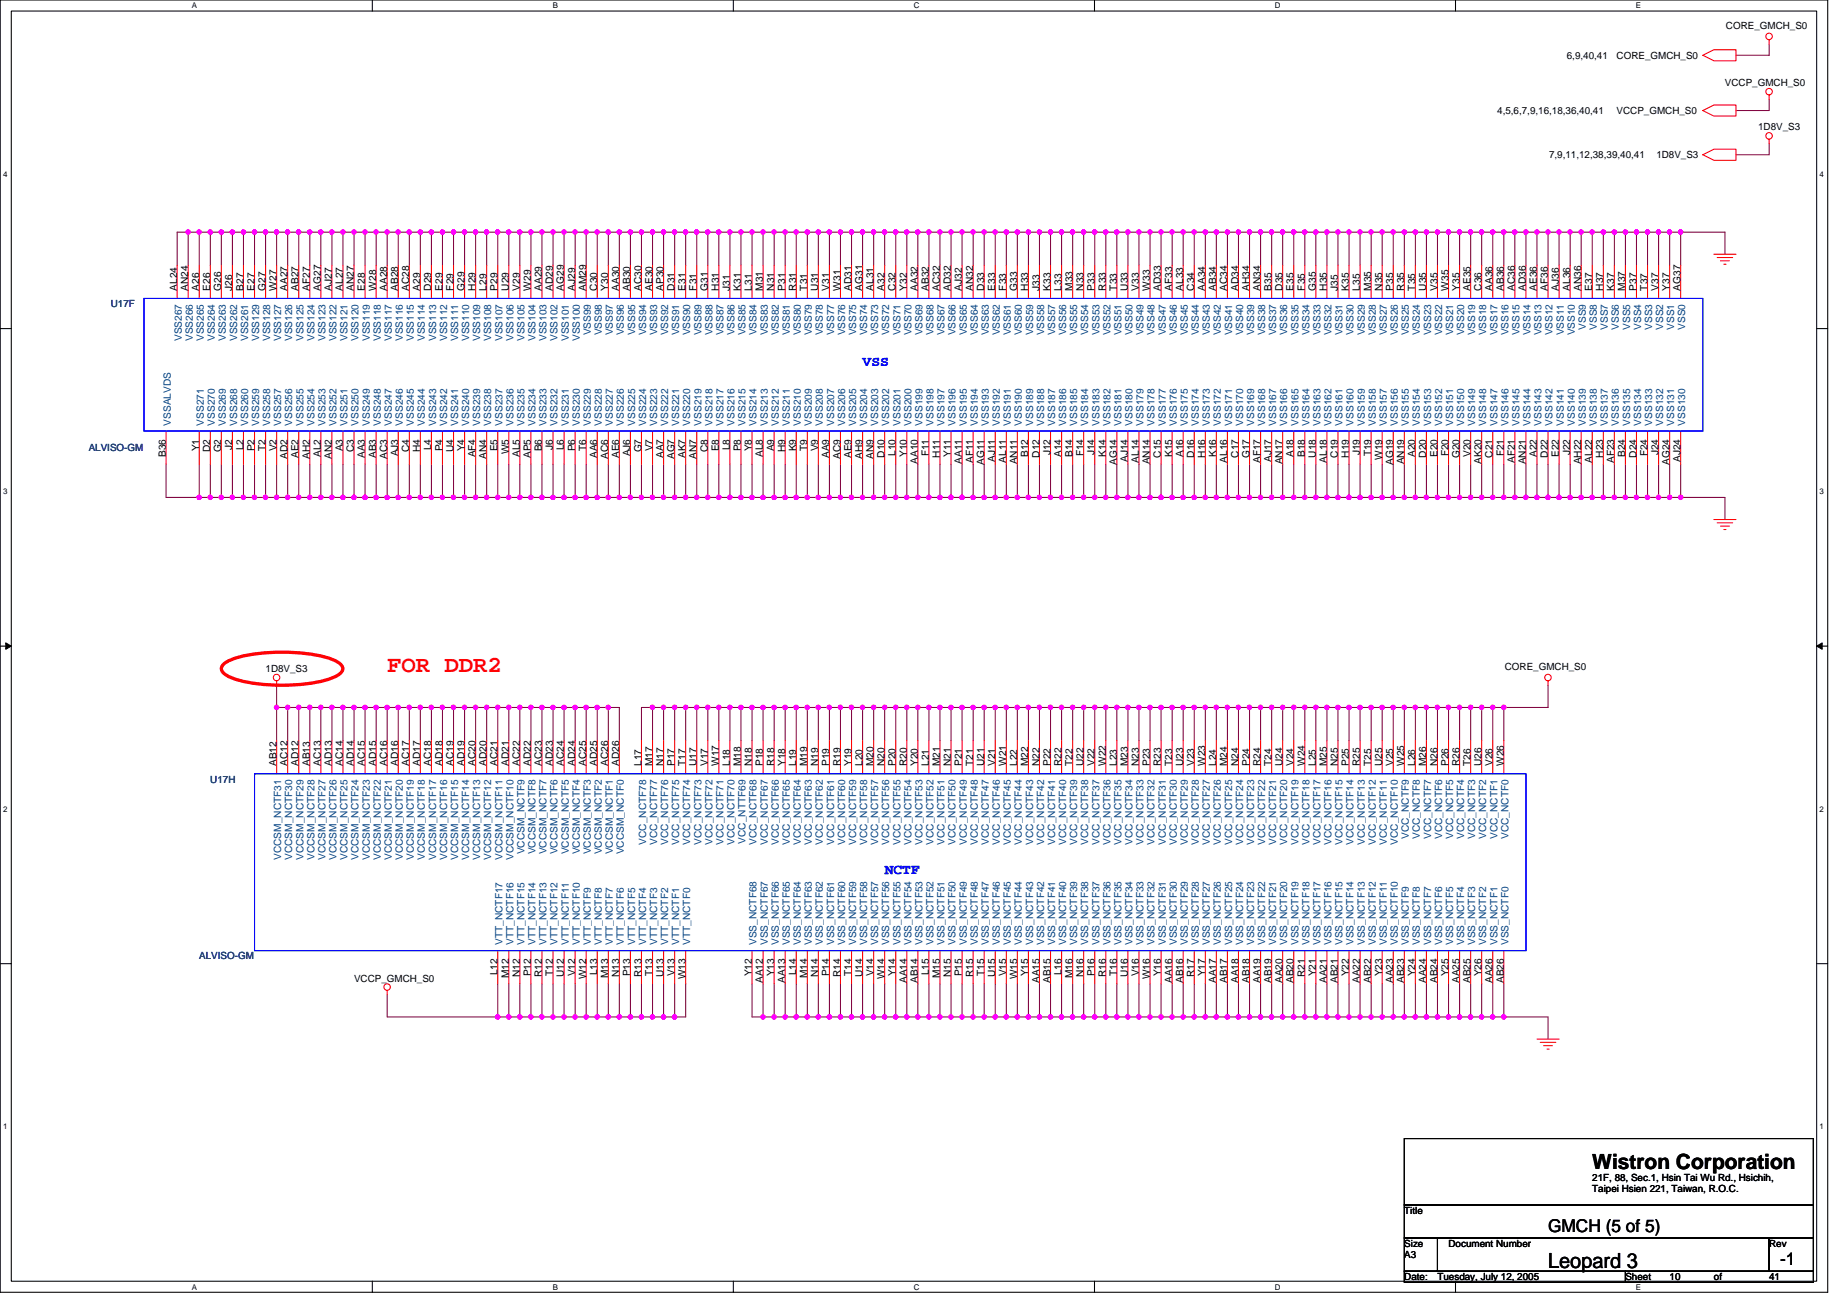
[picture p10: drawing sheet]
<svg xmlns="http://www.w3.org/2000/svg" width="297mm" height="210mm" viewBox="0 0 297 210" stroke-linecap="round" stroke-linejoin="round" font-family="sans-serif">
<defs><g id="words">
<text font-size="3.7" fill="#f00" x="62.3" y="108">FOR DDR2</text>
<g font-size="3.4">
<text x="256.1" y="188">Wistron Corporation</text>
<text x="249" y="203.9">Leopard 3</text>
</g>
<g font-size="2.8">
<text x="249" y="198.1">GMCH (5 of 5)</text>
<text x="286.3" y="203.5">-1</text>
</g>
<g font-size="2.3" fill="#00f">
<text x="138.7" y="58.8">VSS</text>
<text x="142.3" y="140.6">NCTF</text>
</g>
<g font-size="1.6">
<text x="277.6" y="4.6">CORE_GMCH_S0</text>
<text x="252" y="9.4">6,9,40,41</text>
<text x="260" y="9.4">CORE_GMCH_S0</text>
<text x="277.4" y="13.9">VCCP_GMCH_S0</text>
<text x="240.8" y="18.3">4,5,6,7,9,16,18,36,40,41</text>
<text x="260" y="18.3">VCCP_GMCH_S0</text>
<text x="282.7" y="21">1D8V_S3</text>
<text x="249.1" y="25.4">7,9,11,12,38,39,40,41</text>
<text x="266.4" y="25.4">1D8V_S3</text>
<text x="28.5" y="46.8" transform="rotate(-90 28.5 46.8)">AL24</text>
<text x="30.2" y="46.8" transform="rotate(-90 30.2 46.8)">AN24</text>
<text x="32" y="46.8" transform="rotate(-90 32 46.8)">A26</text>
<text x="33.8" y="46.8" transform="rotate(-90 33.8 46.8)">E26</text>
<text x="35.6" y="46.8" transform="rotate(-90 35.6 46.8)">G26</text>
<text x="37.4" y="46.8" transform="rotate(-90 37.4 46.8)">J26</text>
<text x="39.1" y="46.8" transform="rotate(-90 39.1 46.8)">B27</text>
<text x="40.9" y="46.8" transform="rotate(-90 40.9 46.8)">E27</text>
<text x="42.7" y="46.8" transform="rotate(-90 42.7 46.8)">G27</text>
<text x="44.5" y="46.8" transform="rotate(-90 44.5 46.8)">W27</text>
<text x="46.2" y="46.8" transform="rotate(-90 46.2 46.8)">AA27</text>
<text x="48" y="46.8" transform="rotate(-90 48 46.8)">AB27</text>
<text x="49.8" y="46.8" transform="rotate(-90 49.8 46.8)">AF27</text>
<text x="51.6" y="46.8" transform="rotate(-90 51.6 46.8)">AG27</text>
<text x="53.4" y="46.8" transform="rotate(-90 53.4 46.8)">AJ27</text>
<text x="55.1" y="46.8" transform="rotate(-90 55.1 46.8)">AL27</text>
<text x="56.9" y="46.8" transform="rotate(-90 56.9 46.8)">AN27</text>
<text x="58.7" y="46.8" transform="rotate(-90 58.7 46.8)">E28</text>
<text x="60.5" y="46.8" transform="rotate(-90 60.5 46.8)">W28</text>
<text x="62.2" y="46.8" transform="rotate(-90 62.2 46.8)">AA28</text>
<text x="64" y="46.8" transform="rotate(-90 64 46.8)">AB28</text>
<text x="65.8" y="46.8" transform="rotate(-90 65.8 46.8)">AC28</text>
<text x="67.6" y="46.8" transform="rotate(-90 67.6 46.8)">A29</text>
<text x="69.4" y="46.8" transform="rotate(-90 69.4 46.8)">D29</text>
<text x="71.1" y="46.8" transform="rotate(-90 71.1 46.8)">E29</text>
<text x="72.9" y="46.8" transform="rotate(-90 72.9 46.8)">F29</text>
<text x="74.7" y="46.8" transform="rotate(-90 74.7 46.8)">G29</text>
<text x="76.5" y="46.8" transform="rotate(-90 76.5 46.8)">H29</text>
<text x="78.2" y="46.8" transform="rotate(-90 78.2 46.8)">L29</text>
<text x="80" y="46.8" transform="rotate(-90 80 46.8)">P29</text>
<text x="81.8" y="46.8" transform="rotate(-90 81.8 46.8)">U29</text>
<text x="83.6" y="46.8" transform="rotate(-90 83.6 46.8)">V29</text>
<text x="85.4" y="46.8" transform="rotate(-90 85.4 46.8)">W29</text>
<text x="87.1" y="46.8" transform="rotate(-90 87.1 46.8)">AA29</text>
<text x="88.9" y="46.8" transform="rotate(-90 88.9 46.8)">AD29</text>
<text x="90.7" y="46.8" transform="rotate(-90 90.7 46.8)">AG29</text>
<text x="92.5" y="46.8" transform="rotate(-90 92.5 46.8)">AJ29</text>
<text x="94.3" y="46.8" transform="rotate(-90 94.3 46.8)">AM29</text>
<text x="96" y="46.8" transform="rotate(-90 96 46.8)">C30</text>
<text x="97.8" y="46.8" transform="rotate(-90 97.8 46.8)">Y30</text>
<text x="99.6" y="46.8" transform="rotate(-90 99.6 46.8)">AA30</text>
<text x="101.4" y="46.8" transform="rotate(-90 101.4 46.8)">AB30</text>
<text x="103.1" y="46.8" transform="rotate(-90 103.1 46.8)">AC30</text>
<text x="104.9" y="46.8" transform="rotate(-90 104.9 46.8)">AE30</text>
<text x="106.7" y="46.8" transform="rotate(-90 106.7 46.8)">AP30</text>
<text x="108.5" y="46.8" transform="rotate(-90 108.5 46.8)">D31</text>
<text x="110.3" y="46.8" transform="rotate(-90 110.3 46.8)">E31</text>
<text x="112" y="46.8" transform="rotate(-90 112 46.8)">F31</text>
<text x="113.8" y="46.8" transform="rotate(-90 113.8 46.8)">G31</text>
<text x="115.6" y="46.8" transform="rotate(-90 115.6 46.8)">H31</text>
<text x="117.4" y="46.8" transform="rotate(-90 117.4 46.8)">J31</text>
<text x="119.1" y="46.8" transform="rotate(-90 119.1 46.8)">K31</text>
<text x="120.9" y="46.8" transform="rotate(-90 120.9 46.8)">L31</text>
<text x="122.7" y="46.8" transform="rotate(-90 122.7 46.8)">M31</text>
<text x="124.5" y="46.8" transform="rotate(-90 124.5 46.8)">N31</text>
<text x="126.3" y="46.8" transform="rotate(-90 126.3 46.8)">P31</text>
<text x="128" y="46.8" transform="rotate(-90 128 46.8)">R31</text>
<text x="129.8" y="46.8" transform="rotate(-90 129.8 46.8)">T31</text>
<text x="131.6" y="46.8" transform="rotate(-90 131.6 46.8)">U31</text>
<text x="133.4" y="46.8" transform="rotate(-90 133.4 46.8)">V31</text>
<text x="135.1" y="46.8" transform="rotate(-90 135.1 46.8)">W31</text>
<text x="136.9" y="46.8" transform="rotate(-90 136.9 46.8)">AD31</text>
<text x="138.7" y="46.8" transform="rotate(-90 138.7 46.8)">AG31</text>
<text x="140.5" y="46.8" transform="rotate(-90 140.5 46.8)">AL31</text>
<text x="142.3" y="46.8" transform="rotate(-90 142.3 46.8)">A32</text>
<text x="144" y="46.8" transform="rotate(-90 144 46.8)">C32</text>
<text x="145.8" y="46.8" transform="rotate(-90 145.8 46.8)">Y32</text>
<text x="147.6" y="46.8" transform="rotate(-90 147.6 46.8)">AA32</text>
<text x="149.4" y="46.8" transform="rotate(-90 149.4 46.8)">AB32</text>
<text x="151.1" y="46.8" transform="rotate(-90 151.1 46.8)">AC32</text>
<text x="152.9" y="46.8" transform="rotate(-90 152.9 46.8)">AD32</text>
<text x="154.7" y="46.8" transform="rotate(-90 154.7 46.8)">AJ32</text>
<text x="156.5" y="46.8" transform="rotate(-90 156.5 46.8)">AN32</text>
<text x="158.3" y="46.8" transform="rotate(-90 158.3 46.8)">D33</text>
<text x="160" y="46.8" transform="rotate(-90 160 46.8)">E33</text>
<text x="161.8" y="46.8" transform="rotate(-90 161.8 46.8)">F33</text>
<text x="163.6" y="46.8" transform="rotate(-90 163.6 46.8)">G33</text>
<text x="165.4" y="46.8" transform="rotate(-90 165.4 46.8)">H33</text>
<text x="167.1" y="46.8" transform="rotate(-90 167.1 46.8)">J33</text>
<text x="168.9" y="46.8" transform="rotate(-90 168.9 46.8)">K33</text>
<text x="170.7" y="46.8" transform="rotate(-90 170.7 46.8)">L33</text>
<text x="172.5" y="46.8" transform="rotate(-90 172.5 46.8)">M33</text>
<text x="174.3" y="46.8" transform="rotate(-90 174.3 46.8)">N33</text>
<text x="176" y="46.8" transform="rotate(-90 176 46.8)">P33</text>
<text x="177.8" y="46.8" transform="rotate(-90 177.8 46.8)">R33</text>
<text x="179.6" y="46.8" transform="rotate(-90 179.6 46.8)">T33</text>
<text x="181.4" y="46.8" transform="rotate(-90 181.4 46.8)">U33</text>
<text x="183.2" y="46.8" transform="rotate(-90 183.2 46.8)">V33</text>
<text x="184.9" y="46.8" transform="rotate(-90 184.9 46.8)">W33</text>
<text x="186.7" y="46.8" transform="rotate(-90 186.7 46.8)">AD33</text>
<text x="188.5" y="46.8" transform="rotate(-90 188.5 46.8)">AF33</text>
<text x="190.3" y="46.8" transform="rotate(-90 190.3 46.8)">AL33</text>
<text x="192" y="46.8" transform="rotate(-90 192 46.8)">C34</text>
<text x="193.8" y="46.8" transform="rotate(-90 193.8 46.8)">AA34</text>
<text x="195.6" y="46.8" transform="rotate(-90 195.6 46.8)">AB34</text>
<text x="197.4" y="46.8" transform="rotate(-90 197.4 46.8)">AC34</text>
<text x="199.2" y="46.8" transform="rotate(-90 199.2 46.8)">AD34</text>
<text x="200.9" y="46.8" transform="rotate(-90 200.9 46.8)">AH34</text>
<text x="202.7" y="46.8" transform="rotate(-90 202.7 46.8)">AN34</text>
<text x="204.5" y="46.8" transform="rotate(-90 204.5 46.8)">B35</text>
<text x="206.3" y="46.8" transform="rotate(-90 206.3 46.8)">D35</text>
<text x="208" y="46.8" transform="rotate(-90 208 46.8)">E35</text>
<text x="209.8" y="46.8" transform="rotate(-90 209.8 46.8)">F35</text>
<text x="211.6" y="46.8" transform="rotate(-90 211.6 46.8)">G35</text>
<text x="213.4" y="46.8" transform="rotate(-90 213.4 46.8)">H35</text>
<text x="215.2" y="46.8" transform="rotate(-90 215.2 46.8)">J35</text>
<text x="216.9" y="46.8" transform="rotate(-90 216.9 46.8)">K35</text>
<text x="218.7" y="46.8" transform="rotate(-90 218.7 46.8)">L35</text>
<text x="220.5" y="46.8" transform="rotate(-90 220.5 46.8)">M35</text>
<text x="222.3" y="46.8" transform="rotate(-90 222.3 46.8)">N35</text>
<text x="224" y="46.8" transform="rotate(-90 224 46.8)">P35</text>
<text x="225.8" y="46.8" transform="rotate(-90 225.8 46.8)">R35</text>
<text x="227.6" y="46.8" transform="rotate(-90 227.6 46.8)">T35</text>
<text x="229.4" y="46.8" transform="rotate(-90 229.4 46.8)">U35</text>
<text x="231.2" y="46.8" transform="rotate(-90 231.2 46.8)">V35</text>
<text x="232.9" y="46.8" transform="rotate(-90 232.9 46.8)">W35</text>
<text x="234.7" y="46.8" transform="rotate(-90 234.7 46.8)">Y35</text>
<text x="236.5" y="46.8" transform="rotate(-90 236.5 46.8)">AE35</text>
<text x="238.3" y="46.8" transform="rotate(-90 238.3 46.8)">C36</text>
<text x="240" y="46.8" transform="rotate(-90 240 46.8)">AA36</text>
<text x="241.8" y="46.8" transform="rotate(-90 241.8 46.8)">AB36</text>
<text x="243.6" y="46.8" transform="rotate(-90 243.6 46.8)">AC36</text>
<text x="245.4" y="46.8" transform="rotate(-90 245.4 46.8)">AD36</text>
<text x="247.2" y="46.8" transform="rotate(-90 247.2 46.8)">AE36</text>
<text x="248.9" y="46.8" transform="rotate(-90 248.9 46.8)">AF36</text>
<text x="250.7" y="46.8" transform="rotate(-90 250.7 46.8)">AJ36</text>
<text x="252.5" y="46.8" transform="rotate(-90 252.5 46.8)">AL36</text>
<text x="254.3" y="46.8" transform="rotate(-90 254.3 46.8)">AN36</text>
<text x="256" y="46.8" transform="rotate(-90 256 46.8)">E37</text>
<text x="257.8" y="46.8" transform="rotate(-90 257.8 46.8)">H37</text>
<text x="259.6" y="46.8" transform="rotate(-90 259.6 46.8)">K37</text>
<text x="261.4" y="46.8" transform="rotate(-90 261.4 46.8)">M37</text>
<text x="263.2" y="46.8" transform="rotate(-90 263.2 46.8)">P37</text>
<text x="264.9" y="46.8" transform="rotate(-90 264.9 46.8)">T37</text>
<text x="266.7" y="46.8" transform="rotate(-90 266.7 46.8)">V37</text>
<text x="268.5" y="46.8" transform="rotate(-90 268.5 46.8)">Y37</text>
<text x="270.3" y="46.8" transform="rotate(-90 270.3 46.8)">AG37</text>
<text x="26.7" y="73.5" transform="rotate(-90 26.7 73.5)">B36</text>
<text x="32" y="72.6" transform="rotate(-90 32 72.6)">Y1</text>
<text x="33.8" y="72.7" transform="rotate(-90 33.8 72.7)">D2</text>
<text x="35.6" y="72.8" transform="rotate(-90 35.6 72.8)">G2</text>
<text x="37.4" y="72.3" transform="rotate(-90 37.4 72.3)">J2</text>
<text x="39.1" y="72.4" transform="rotate(-90 39.1 72.4)">L2</text>
<text x="40.9" y="72.6" transform="rotate(-90 40.9 72.6)">P2</text>
<text x="42.7" y="72.5" transform="rotate(-90 42.7 72.5)">T2</text>
<text x="44.5" y="72.6" transform="rotate(-90 44.5 72.6)">V2</text>
<text x="46.2" y="73.8" transform="rotate(-90 46.2 73.8)">AD2</text>
<text x="48" y="73.7" transform="rotate(-90 48 73.7)">AE2</text>
<text x="49.8" y="73.8" transform="rotate(-90 49.8 73.8)">AH2</text>
<text x="51.6" y="73.5" transform="rotate(-90 51.6 73.5)">AL2</text>
<text x="53.4" y="73.8" transform="rotate(-90 53.4 73.8)">AN2</text>
<text x="55.1" y="72.6" transform="rotate(-90 55.1 72.6)">A3</text>
<text x="56.9" y="72.7" transform="rotate(-90 56.9 72.7)">C3</text>
<text x="58.7" y="73.7" transform="rotate(-90 58.7 73.7)">AA3</text>
<text x="60.5" y="73.7" transform="rotate(-90 60.5 73.7)">AB3</text>
<text x="62.2" y="73.8" transform="rotate(-90 62.2 73.8)">AC3</text>
<text x="64" y="73.4" transform="rotate(-90 64 73.4)">AJ3</text>
<text x="65.8" y="72.7" transform="rotate(-90 65.8 72.7)">C4</text>
<text x="67.6" y="72.7" transform="rotate(-90 67.6 72.7)">H4</text>
<text x="69.4" y="72.4" transform="rotate(-90 69.4 72.4)">L4</text>
<text x="71.1" y="72.6" transform="rotate(-90 71.1 72.6)">P4</text>
<text x="72.9" y="72.7" transform="rotate(-90 72.9 72.7)">U4</text>
<text x="74.7" y="72.6" transform="rotate(-90 74.7 72.6)">Y4</text>
<text x="76.5" y="73.6" transform="rotate(-90 76.5 73.6)">AF4</text>
<text x="78.2" y="73.8" transform="rotate(-90 78.2 73.8)">AN4</text>
<text x="80" y="72.6" transform="rotate(-90 80 72.6)">E5</text>
<text x="81.8" y="73" transform="rotate(-90 81.8 73)">W5</text>
<text x="83.6" y="73.5" transform="rotate(-90 83.6 73.5)">AL5</text>
<text x="85.4" y="73.7" transform="rotate(-90 85.4 73.7)">AP5</text>
<text x="87.1" y="72.6" transform="rotate(-90 87.1 72.6)">B6</text>
<text x="88.9" y="72.3" transform="rotate(-90 88.9 72.3)">J6</text>
<text x="90.7" y="72.4" transform="rotate(-90 90.7 72.4)">L6</text>
<text x="92.5" y="72.6" transform="rotate(-90 92.5 72.6)">P6</text>
<text x="94.3" y="72.5" transform="rotate(-90 94.3 72.5)">T6</text>
<text x="96" y="73.7" transform="rotate(-90 96 73.7)">AA6</text>
<text x="97.8" y="73.8" transform="rotate(-90 97.8 73.8)">AC6</text>
<text x="99.6" y="73.7" transform="rotate(-90 99.6 73.7)">AE6</text>
<text x="101.4" y="73.4" transform="rotate(-90 101.4 73.4)">AJ6</text>
<text x="103.1" y="72.8" transform="rotate(-90 103.1 72.8)">G7</text>
<text x="104.9" y="72.6" transform="rotate(-90 104.9 72.6)">V7</text>
<text x="106.7" y="73.7" transform="rotate(-90 106.7 73.7)">AA7</text>
<text x="108.5" y="73.9" transform="rotate(-90 108.5 73.9)">AG7</text>
<text x="110.3" y="73.7" transform="rotate(-90 110.3 73.7)">AK7</text>
<text x="112" y="73.8" transform="rotate(-90 112 73.8)">AN7</text>
<text x="113.8" y="72.7" transform="rotate(-90 113.8 72.7)">C8</text>
<text x="115.6" y="72.6" transform="rotate(-90 115.6 72.6)">E8</text>
<text x="117.4" y="72.4" transform="rotate(-90 117.4 72.4)">L8</text>
<text x="119.1" y="72.6" transform="rotate(-90 119.1 72.6)">P8</text>
<text x="120.9" y="72.6" transform="rotate(-90 120.9 72.6)">Y8</text>
<text x="122.7" y="73.5" transform="rotate(-90 122.7 73.5)">AL8</text>
<text x="124.5" y="72.6" transform="rotate(-90 124.5 72.6)">A9</text>
<text x="126.3" y="72.7" transform="rotate(-90 126.3 72.7)">H9</text>
<text x="128" y="72.6" transform="rotate(-90 128 72.6)">K9</text>
<text x="129.8" y="72.5" transform="rotate(-90 129.8 72.5)">T9</text>
<text x="131.6" y="72.6" transform="rotate(-90 131.6 72.6)">V9</text>
<text x="133.4" y="73.7" transform="rotate(-90 133.4 73.7)">AA9</text>
<text x="135.1" y="73.8" transform="rotate(-90 135.1 73.8)">AC9</text>
<text x="136.9" y="73.7" transform="rotate(-90 136.9 73.7)">AE9</text>
<text x="138.7" y="73.8" transform="rotate(-90 138.7 73.8)">AH9</text>
<text x="140.5" y="73.8" transform="rotate(-90 140.5 73.8)">AN9</text>
<text x="142.3" y="73.6" transform="rotate(-90 142.3 73.6)">D10</text>
<text x="144" y="73.3" transform="rotate(-90 144 73.3)">L10</text>
<text x="145.8" y="73.5" transform="rotate(-90 145.8 73.5)">Y10</text>
<text x="147.6" y="74.6" transform="rotate(-90 147.6 74.6)">AA10</text>
<text x="149.4" y="73.4" transform="rotate(-90 149.4 73.4)">F11</text>
<text x="151.1" y="73.6" transform="rotate(-90 151.1 73.6)">H11</text>
<text x="152.9" y="73.5" transform="rotate(-90 152.9 73.5)">Y11</text>
<text x="154.7" y="74.6" transform="rotate(-90 154.7 74.6)">AA11</text>
<text x="156.5" y="74.5" transform="rotate(-90 156.5 74.5)">AF11</text>
<text x="158.3" y="74.8" transform="rotate(-90 158.3 74.8)">AG11</text>
<text x="160" y="74.3" transform="rotate(-90 160 74.3)">AJ11</text>
<text x="161.8" y="74.4" transform="rotate(-90 161.8 74.4)">AL11</text>
<text x="163.6" y="74.7" transform="rotate(-90 163.6 74.7)">AN11</text>
<text x="165.4" y="73.5" transform="rotate(-90 165.4 73.5)">B12</text>
<text x="167.1" y="73.6" transform="rotate(-90 167.1 73.6)">D12</text>
<text x="168.9" y="73.2" transform="rotate(-90 168.9 73.2)">J12</text>
<text x="170.7" y="73.5" transform="rotate(-90 170.7 73.5)">A14</text>
<text x="172.5" y="73.5" transform="rotate(-90 172.5 73.5)">B14</text>
<text x="174.3" y="73.4" transform="rotate(-90 174.3 73.4)">F14</text>
<text x="176" y="73.2" transform="rotate(-90 176 73.2)">J14</text>
<text x="177.8" y="73.5" transform="rotate(-90 177.8 73.5)">K14</text>
<text x="179.6" y="74.8" transform="rotate(-90 179.6 74.8)">AG14</text>
<text x="181.4" y="74.3" transform="rotate(-90 181.4 74.3)">AJ14</text>
<text x="183.2" y="74.4" transform="rotate(-90 183.2 74.4)">AL14</text>
<text x="184.9" y="74.7" transform="rotate(-90 184.9 74.7)">AN14</text>
<text x="186.7" y="73.6" transform="rotate(-90 186.7 73.6)">C15</text>
<text x="188.5" y="73.5" transform="rotate(-90 188.5 73.5)">K15</text>
<text x="190.3" y="73.5" transform="rotate(-90 190.3 73.5)">A16</text>
<text x="192" y="73.6" transform="rotate(-90 192 73.6)">D16</text>
<text x="193.8" y="73.6" transform="rotate(-90 193.8 73.6)">H16</text>
<text x="195.6" y="73.5" transform="rotate(-90 195.6 73.5)">K16</text>
<text x="197.4" y="74.4" transform="rotate(-90 197.4 74.4)">AL16</text>
<text x="199.2" y="73.6" transform="rotate(-90 199.2 73.6)">C17</text>
<text x="200.9" y="73.7" transform="rotate(-90 200.9 73.7)">G17</text>
<text x="202.7" y="74.5" transform="rotate(-90 202.7 74.5)">AF17</text>
<text x="204.5" y="74.3" transform="rotate(-90 204.5 74.3)">AJ17</text>
<text x="206.3" y="74.7" transform="rotate(-90 206.3 74.7)">AN17</text>
<text x="208" y="73.5" transform="rotate(-90 208 73.5)">A18</text>
<text x="209.8" y="73.5" transform="rotate(-90 209.8 73.5)">B18</text>
<text x="211.6" y="73.6" transform="rotate(-90 211.6 73.6)">U18</text>
<text x="213.4" y="74.4" transform="rotate(-90 213.4 74.4)">AL18</text>
<text x="215.2" y="73.6" transform="rotate(-90 215.2 73.6)">C19</text>
<text x="216.9" y="73.6" transform="rotate(-90 216.9 73.6)">H19</text>
<text x="218.7" y="73.2" transform="rotate(-90 218.7 73.2)">J19</text>
<text x="220.5" y="73.4" transform="rotate(-90 220.5 73.4)">T19</text>
<text x="222.3" y="74" transform="rotate(-90 222.3 74)">W19</text>
<text x="224" y="74.8" transform="rotate(-90 224 74.8)">AG19</text>
<text x="225.8" y="74.7" transform="rotate(-90 225.8 74.7)">AN19</text>
<text x="227.6" y="73.5" transform="rotate(-90 227.6 73.5)">A20</text>
<text x="229.4" y="73.6" transform="rotate(-90 229.4 73.6)">D20</text>
<text x="231.2" y="73.5" transform="rotate(-90 231.2 73.5)">E20</text>
<text x="232.9" y="73.4" transform="rotate(-90 232.9 73.4)">F20</text>
<text x="234.7" y="73.7" transform="rotate(-90 234.7 73.7)">G20</text>
<text x="236.5" y="73.5" transform="rotate(-90 236.5 73.5)">V20</text>
<text x="238.3" y="74.6" transform="rotate(-90 238.3 74.6)">AK20</text>
<text x="240" y="73.6" transform="rotate(-90 240 73.6)">C21</text>
<text x="241.8" y="73.4" transform="rotate(-90 241.8 73.4)">F21</text>
<text x="243.6" y="74.5" transform="rotate(-90 243.6 74.5)">AF21</text>
<text x="245.4" y="74.7" transform="rotate(-90 245.4 74.7)">AN21</text>
<text x="247.2" y="73.5" transform="rotate(-90 247.2 73.5)">A22</text>
<text x="248.9" y="73.6" transform="rotate(-90 248.9 73.6)">D22</text>
<text x="250.7" y="73.5" transform="rotate(-90 250.7 73.5)">E22</text>
<text x="252.5" y="73.2" transform="rotate(-90 252.5 73.2)">J22</text>
<text x="254.3" y="74.7" transform="rotate(-90 254.3 74.7)">AH22</text>
<text x="256" y="74.4" transform="rotate(-90 256 74.4)">AL22</text>
<text x="257.8" y="73.6" transform="rotate(-90 257.8 73.6)">H23</text>
<text x="259.6" y="74.5" transform="rotate(-90 259.6 74.5)">AF23</text>
<text x="261.4" y="73.5" transform="rotate(-90 261.4 73.5)">B24</text>
<text x="263.2" y="73.6" transform="rotate(-90 263.2 73.6)">D24</text>
<text x="264.9" y="73.4" transform="rotate(-90 264.9 73.4)">F24</text>
<text x="266.7" y="73.2" transform="rotate(-90 266.7 73.2)">J24</text>
<text x="268.5" y="74.8" transform="rotate(-90 268.5 74.8)">AG24</text>
<text x="270.3" y="74.3" transform="rotate(-90 270.3 74.3)">AJ24</text>
<text x="242" y="107.7">CORE_GMCH_S0</text>
<text x="42.7" y="108.1">1D8V_S3</text>
<text x="44.5" y="123.2" transform="rotate(-90 44.5 123.2)">AB12</text>
<text x="46.2" y="123.2" transform="rotate(-90 46.2 123.2)">AC12</text>
<text x="48" y="123.2" transform="rotate(-90 48 123.2)">AD12</text>
<text x="49.8" y="123.2" transform="rotate(-90 49.8 123.2)">AB13</text>
<text x="51.6" y="123.2" transform="rotate(-90 51.6 123.2)">AC13</text>
<text x="53.4" y="123.2" transform="rotate(-90 53.4 123.2)">AD13</text>
<text x="55.1" y="123.2" transform="rotate(-90 55.1 123.2)">AC14</text>
<text x="56.9" y="123.2" transform="rotate(-90 56.9 123.2)">AD14</text>
<text x="58.7" y="123.2" transform="rotate(-90 58.7 123.2)">AC15</text>
<text x="60.5" y="123.2" transform="rotate(-90 60.5 123.2)">AD15</text>
<text x="62.2" y="123.2" transform="rotate(-90 62.2 123.2)">AC16</text>
<text x="64" y="123.2" transform="rotate(-90 64 123.2)">AD16</text>
<text x="65.8" y="123.2" transform="rotate(-90 65.8 123.2)">AC17</text>
<text x="67.6" y="123.2" transform="rotate(-90 67.6 123.2)">AD17</text>
<text x="69.4" y="123.2" transform="rotate(-90 69.4 123.2)">AC18</text>
<text x="71.1" y="123.2" transform="rotate(-90 71.1 123.2)">AD18</text>
<text x="72.9" y="123.2" transform="rotate(-90 72.9 123.2)">AC19</text>
<text x="74.7" y="123.2" transform="rotate(-90 74.7 123.2)">AD19</text>
<text x="76.5" y="123.2" transform="rotate(-90 76.5 123.2)">AC20</text>
<text x="78.2" y="123.2" transform="rotate(-90 78.2 123.2)">AD20</text>
<text x="80" y="123.2" transform="rotate(-90 80 123.2)">AC21</text>
<text x="81.8" y="123.2" transform="rotate(-90 81.8 123.2)">AD21</text>
<text x="83.6" y="123.2" transform="rotate(-90 83.6 123.2)">AC22</text>
<text x="85.4" y="123.2" transform="rotate(-90 85.4 123.2)">AD22</text>
<text x="87.1" y="123.2" transform="rotate(-90 87.1 123.2)">AC23</text>
<text x="88.9" y="123.2" transform="rotate(-90 88.9 123.2)">AD23</text>
<text x="90.7" y="123.2" transform="rotate(-90 90.7 123.2)">AC24</text>
<text x="92.5" y="123.2" transform="rotate(-90 92.5 123.2)">AD24</text>
<text x="94.3" y="123.2" transform="rotate(-90 94.3 123.2)">AC25</text>
<text x="96" y="123.2" transform="rotate(-90 96 123.2)">AD25</text>
<text x="97.8" y="123.2" transform="rotate(-90 97.8 123.2)">AC26</text>
<text x="99.6" y="123.2" transform="rotate(-90 99.6 123.2)">AD26</text>
<text x="103.1" y="123.2" transform="rotate(-90 103.1 123.2)">L17</text>
<text x="104.9" y="123.2" transform="rotate(-90 104.9 123.2)">M17</text>
<text x="106.7" y="123.2" transform="rotate(-90 106.7 123.2)">N17</text>
<text x="108.5" y="123.2" transform="rotate(-90 108.5 123.2)">P17</text>
<text x="110.3" y="123.2" transform="rotate(-90 110.3 123.2)">T17</text>
<text x="112" y="123.2" transform="rotate(-90 112 123.2)">U17</text>
<text x="113.8" y="123.2" transform="rotate(-90 113.8 123.2)">V17</text>
<text x="115.6" y="123.2" transform="rotate(-90 115.6 123.2)">W17</text>
<text x="117.4" y="123.2" transform="rotate(-90 117.4 123.2)">L18</text>
<text x="119.1" y="123.2" transform="rotate(-90 119.1 123.2)">M18</text>
<text x="120.9" y="123.2" transform="rotate(-90 120.9 123.2)">N18</text>
<text x="122.7" y="123.2" transform="rotate(-90 122.7 123.2)">P18</text>
<text x="124.5" y="123.2" transform="rotate(-90 124.5 123.2)">R18</text>
<text x="126.3" y="123.2" transform="rotate(-90 126.3 123.2)">Y18</text>
<text x="128" y="123.2" transform="rotate(-90 128 123.2)">L19</text>
<text x="129.8" y="123.2" transform="rotate(-90 129.8 123.2)">M19</text>
<text x="131.6" y="123.2" transform="rotate(-90 131.6 123.2)">N19</text>
<text x="133.4" y="123.2" transform="rotate(-90 133.4 123.2)">P19</text>
<text x="135.1" y="123.2" transform="rotate(-90 135.1 123.2)">R19</text>
<text x="136.9" y="123.2" transform="rotate(-90 136.9 123.2)">Y19</text>
<text x="138.7" y="123.2" transform="rotate(-90 138.7 123.2)">L20</text>
<text x="140.5" y="123.2" transform="rotate(-90 140.5 123.2)">M20</text>
<text x="142.3" y="123.2" transform="rotate(-90 142.3 123.2)">N20</text>
<text x="144" y="123.2" transform="rotate(-90 144 123.2)">P20</text>
<text x="145.8" y="123.2" transform="rotate(-90 145.8 123.2)">R20</text>
<text x="147.6" y="123.2" transform="rotate(-90 147.6 123.2)">Y20</text>
<text x="149.4" y="123.2" transform="rotate(-90 149.4 123.2)">L21</text>
<text x="151.1" y="123.2" transform="rotate(-90 151.1 123.2)">M21</text>
<text x="152.9" y="123.2" transform="rotate(-90 152.9 123.2)">N21</text>
<text x="154.7" y="123.2" transform="rotate(-90 154.7 123.2)">P21</text>
<text x="156.5" y="123.2" transform="rotate(-90 156.5 123.2)">T21</text>
<text x="158.3" y="123.2" transform="rotate(-90 158.3 123.2)">U21</text>
<text x="160" y="123.2" transform="rotate(-90 160 123.2)">V21</text>
<text x="161.8" y="123.2" transform="rotate(-90 161.8 123.2)">W21</text>
<text x="163.6" y="123.2" transform="rotate(-90 163.6 123.2)">L22</text>
<text x="165.4" y="123.2" transform="rotate(-90 165.4 123.2)">M22</text>
<text x="167.1" y="123.2" transform="rotate(-90 167.1 123.2)">N22</text>
<text x="168.9" y="123.2" transform="rotate(-90 168.9 123.2)">P22</text>
<text x="170.7" y="123.2" transform="rotate(-90 170.7 123.2)">R22</text>
<text x="172.5" y="123.2" transform="rotate(-90 172.5 123.2)">T22</text>
<text x="174.3" y="123.2" transform="rotate(-90 174.3 123.2)">U22</text>
<text x="176" y="123.2" transform="rotate(-90 176 123.2)">V22</text>
<text x="177.8" y="123.2" transform="rotate(-90 177.8 123.2)">W22</text>
<text x="179.6" y="123.2" transform="rotate(-90 179.6 123.2)">L23</text>
<text x="181.4" y="123.2" transform="rotate(-90 181.4 123.2)">M23</text>
<text x="183.2" y="123.2" transform="rotate(-90 183.2 123.2)">N23</text>
<text x="184.9" y="123.2" transform="rotate(-90 184.9 123.2)">P23</text>
<text x="186.7" y="123.2" transform="rotate(-90 186.7 123.2)">R23</text>
<text x="188.5" y="123.2" transform="rotate(-90 188.5 123.2)">T23</text>
<text x="190.3" y="123.2" transform="rotate(-90 190.3 123.2)">U23</text>
<text x="192" y="123.2" transform="rotate(-90 192 123.2)">V23</text>
<text x="193.8" y="123.2" transform="rotate(-90 193.8 123.2)">W23</text>
<text x="195.6" y="123.2" transform="rotate(-90 195.6 123.2)">L24</text>
<text x="197.4" y="123.2" transform="rotate(-90 197.4 123.2)">M24</text>
<text x="199.2" y="123.2" transform="rotate(-90 199.2 123.2)">N24</text>
<text x="200.9" y="123.2" transform="rotate(-90 200.9 123.2)">P24</text>
<text x="202.7" y="123.2" transform="rotate(-90 202.7 123.2)">R24</text>
<text x="204.5" y="123.2" transform="rotate(-90 204.5 123.2)">T24</text>
<text x="206.3" y="123.2" transform="rotate(-90 206.3 123.2)">U24</text>
<text x="208" y="123.2" transform="rotate(-90 208 123.2)">V24</text>
<text x="209.8" y="123.2" transform="rotate(-90 209.8 123.2)">W24</text>
<text x="211.6" y="123.2" transform="rotate(-90 211.6 123.2)">L25</text>
<text x="213.4" y="123.2" transform="rotate(-90 213.4 123.2)">M25</text>
<text x="215.2" y="123.2" transform="rotate(-90 215.2 123.2)">N25</text>
<text x="216.9" y="123.2" transform="rotate(-90 216.9 123.2)">P25</text>
<text x="218.7" y="123.2" transform="rotate(-90 218.7 123.2)">R25</text>
<text x="220.5" y="123.2" transform="rotate(-90 220.5 123.2)">T25</text>
<text x="222.3" y="123.2" transform="rotate(-90 222.3 123.2)">U25</text>
<text x="224" y="123.2" transform="rotate(-90 224 123.2)">V25</text>
<text x="225.8" y="123.2" transform="rotate(-90 225.8 123.2)">W25</text>
<text x="227.6" y="123.2" transform="rotate(-90 227.6 123.2)">L26</text>
<text x="229.4" y="123.2" transform="rotate(-90 229.4 123.2)">M26</text>
<text x="231.2" y="123.2" transform="rotate(-90 231.2 123.2)">N26</text>
<text x="232.9" y="123.2" transform="rotate(-90 232.9 123.2)">P26</text>
<text x="234.7" y="123.2" transform="rotate(-90 234.7 123.2)">R26</text>
<text x="236.5" y="123.2" transform="rotate(-90 236.5 123.2)">T26</text>
<text x="238.3" y="123.2" transform="rotate(-90 238.3 123.2)">U26</text>
<text x="240" y="123.2" transform="rotate(-90 240 123.2)">V26</text>
<text x="241.8" y="123.2" transform="rotate(-90 241.8 123.2)">W26</text>
<text x="56.9" y="157.9">VCCP_GMCH_S0</text>
<text x="80" y="156.9" transform="rotate(-90 80 156.9)">L12</text>
<text x="81.8" y="157.3" transform="rotate(-90 81.8 157.3)">M12</text>
<text x="83.6" y="157.2" transform="rotate(-90 83.6 157.2)">N12</text>
<text x="85.4" y="157.1" transform="rotate(-90 85.4 157.1)">P12</text>
<text x="87.1" y="157.2" transform="rotate(-90 87.1 157.2)">R12</text>
<text x="88.9" y="157" transform="rotate(-90 88.9 157)">T12</text>
<text x="90.7" y="157.2" transform="rotate(-90 90.7 157.2)">U12</text>
<text x="92.5" y="157.1" transform="rotate(-90 92.5 157.1)">V12</text>
<text x="94.3" y="157.5" transform="rotate(-90 94.3 157.5)">W12</text>
<text x="96" y="156.9" transform="rotate(-90 96 156.9)">L13</text>
<text x="97.8" y="157.3" transform="rotate(-90 97.8 157.3)">M13</text>
<text x="99.6" y="157.2" transform="rotate(-90 99.6 157.2)">N13</text>
<text x="101.4" y="157.1" transform="rotate(-90 101.4 157.1)">P13</text>
<text x="103.1" y="157.2" transform="rotate(-90 103.1 157.2)">R13</text>
<text x="104.9" y="157" transform="rotate(-90 104.9 157)">T13</text>
<text x="106.7" y="157.2" transform="rotate(-90 106.7 157.2)">U13</text>
<text x="108.5" y="157.1" transform="rotate(-90 108.5 157.1)">V13</text>
<text x="110.3" y="157.5" transform="rotate(-90 110.3 157.5)">W13</text>
<text x="120.9" y="157.1" transform="rotate(-90 120.9 157.1)">Y12</text>
<text x="122.7" y="158.1" transform="rotate(-90 122.7 158.1)">AA12</text>
<text x="124.5" y="157.1" transform="rotate(-90 124.5 157.1)">Y13</text>
<text x="126.3" y="158.1" transform="rotate(-90 126.3 158.1)">AA13</text>
<text x="128" y="156.9" transform="rotate(-90 128 156.9)">L14</text>
<text x="129.8" y="157.3" transform="rotate(-90 129.8 157.3)">M14</text>
<text x="131.6" y="157.2" transform="rotate(-90 131.6 157.2)">N14</text>
<text x="133.4" y="157.1" transform="rotate(-90 133.4 157.1)">P14</text>
<text x="135.1" y="157.2" transform="rotate(-90 135.1 157.2)">R14</text>
<text x="136.9" y="157" transform="rotate(-90 136.9 157)">T14</text>
<text x="138.7" y="157.2" transform="rotate(-90 138.7 157.2)">U14</text>
<text x="140.5" y="157.1" transform="rotate(-90 140.5 157.1)">V14</text>
<text x="142.3" y="157.5" transform="rotate(-90 142.3 157.5)">W14</text>
<text x="144" y="157.1" transform="rotate(-90 144 157.1)">Y14</text>
<text x="145.8" y="158.1" transform="rotate(-90 145.8 158.1)">AA14</text>
<text x="147.6" y="158.1" transform="rotate(-90 147.6 158.1)">AB14</text>
<text x="149.4" y="156.9" transform="rotate(-90 149.4 156.9)">L15</text>
<text x="151.1" y="157.3" transform="rotate(-90 151.1 157.3)">M15</text>
<text x="152.9" y="157.2" transform="rotate(-90 152.9 157.2)">N15</text>
<text x="154.7" y="157.1" transform="rotate(-90 154.7 157.1)">P15</text>
<text x="156.5" y="157.2" transform="rotate(-90 156.5 157.2)">R15</text>
<text x="158.3" y="157" transform="rotate(-90 158.3 157)">T15</text>
<text x="160" y="157.2" transform="rotate(-90 160 157.2)">U15</text>
<text x="161.8" y="157.1" transform="rotate(-90 161.8 157.1)">V15</text>
<text x="163.6" y="157.5" transform="rotate(-90 163.6 157.5)">W15</text>
<text x="165.4" y="157.1" transform="rotate(-90 165.4 157.1)">Y15</text>
<text x="167.1" y="158.1" transform="rotate(-90 167.1 158.1)">AA15</text>
<text x="168.9" y="158.1" transform="rotate(-90 168.9 158.1)">AB15</text>
<text x="170.7" y="156.9" transform="rotate(-90 170.7 156.9)">L16</text>
<text x="172.5" y="157.3" transform="rotate(-90 172.5 157.3)">M16</text>
<text x="174.3" y="157.2" transform="rotate(-90 174.3 157.2)">N16</text>
<text x="176" y="157.1" transform="rotate(-90 176 157.1)">P16</text>
<text x="177.8" y="157.2" transform="rotate(-90 177.8 157.2)">R16</text>
<text x="179.6" y="157" transform="rotate(-90 179.6 157)">T16</text>
<text x="181.4" y="157.2" transform="rotate(-90 181.4 157.2)">U16</text>
<text x="183.2" y="157.1" transform="rotate(-90 183.2 157.1)">V16</text>
<text x="184.9" y="157.5" transform="rotate(-90 184.9 157.5)">W16</text>
<text x="186.7" y="157.1" transform="rotate(-90 186.7 157.1)">Y16</text>
<text x="188.5" y="158.1" transform="rotate(-90 188.5 158.1)">AA16</text>
<text x="190.3" y="158.1" transform="rotate(-90 190.3 158.1)">AB16</text>
<text x="192" y="157.2" transform="rotate(-90 192 157.2)">R17</text>
<text x="193.8" y="157.1" transform="rotate(-90 193.8 157.1)">Y17</text>
<text x="195.6" y="158.1" transform="rotate(-90 195.6 158.1)">AA17</text>
<text x="197.4" y="158.1" transform="rotate(-90 197.4 158.1)">AB17</text>
<text x="199.2" y="158.1" transform="rotate(-90 199.2 158.1)">AA18</text>
<text x="200.9" y="158.1" transform="rotate(-90 200.9 158.1)">AB18</text>
<text x="202.7" y="158.1" transform="rotate(-90 202.7 158.1)">AA19</text>
<text x="204.5" y="158.1" transform="rotate(-90 204.5 158.1)">AB19</text>
<text x="206.3" y="158.1" transform="rotate(-90 206.3 158.1)">AA20</text>
<text x="208" y="158.1" transform="rotate(-90 208 158.1)">AB20</text>
<text x="209.8" y="157.2" transform="rotate(-90 209.8 157.2)">R21</text>
<text x="211.6" y="157.1" transform="rotate(-90 211.6 157.1)">Y21</text>
<text x="213.4" y="158.1" transform="rotate(-90 213.4 158.1)">AA21</text>
<text x="215.2" y="158.1" transform="rotate(-90 215.2 158.1)">AB21</text>
<text x="216.9" y="157.1" transform="rotate(-90 216.9 157.1)">Y22</text>
<text x="218.7" y="158.1" transform="rotate(-90 218.7 158.1)">AA22</text>
<text x="220.5" y="158.1" transform="rotate(-90 220.5 158.1)">AB22</text>
<text x="222.3" y="157.1" transform="rotate(-90 222.3 157.1)">Y23</text>
<text x="224" y="158.1" transform="rotate(-90 224 158.1)">AA23</text>
<text x="225.8" y="158.1" transform="rotate(-90 225.8 158.1)">AB23</text>
<text x="227.6" y="157.1" transform="rotate(-90 227.6 157.1)">Y24</text>
<text x="229.4" y="158.1" transform="rotate(-90 229.4 158.1)">AA24</text>
<text x="231.2" y="158.1" transform="rotate(-90 231.2 158.1)">AB24</text>
<text x="232.9" y="157.1" transform="rotate(-90 232.9 157.1)">Y25</text>
<text x="234.7" y="158.1" transform="rotate(-90 234.7 158.1)">AA25</text>
<text x="236.5" y="158.1" transform="rotate(-90 236.5 158.1)">AB25</text>
<text x="238.3" y="157.1" transform="rotate(-90 238.3 157.1)">Y26</text>
<text x="240" y="158.1" transform="rotate(-90 240 158.1)">AA26</text>
<text x="241.8" y="158.1" transform="rotate(-90 241.8 158.1)">AB26</text>
<text x="256.1" y="189.9">21F, 88, Sec.1, Hsin Tai Wu Rd., Hsichih,</text>
<text x="256.1" y="191.7">Taipei Hsien 221, Taiwan, R.O.C.</text>
<text x="225.8" y="195.2">Title</text>
<text x="225.8" y="200.6">Size</text>
<text x="225.8" y="202.3">A3</text>
<text x="233" y="200.6">Document Number</text>
<text x="284.5" y="200.6">Rev</text>
<text x="225.8" y="205.9">Date:</text>
<text x="231.2" y="205.9">Tuesday, July 12, 2005</text>
<text x="261.4" y="205.9">Sheet</text>
<text x="268.5" y="205.9">10</text>
<text x="275.6" y="205.9">of</text>
<text x="284.5" y="205.9">41</text>
</g>
<g font-size="1.6" fill="#000080">
<text x="17.8" y="49.4">U17F</text>
<text x="14.3" y="72.5">ALVISO-GM</text>
<text x="33.8" y="125.9">U17H</text>
<text x="32" y="154.3">ALVISO-GM</text>
</g>
<g font-size="1.6" fill="#004080">
<text x="95" y="54" transform="rotate(-90 95 54)">VSS99</text>
<text x="96.8" y="54" transform="rotate(-90 96.8 54)">VSS98</text>
<text x="98.6" y="54" transform="rotate(-90 98.6 54)">VSS97</text>
<text x="100.3" y="54" transform="rotate(-90 100.3 54)">VSS96</text>
<text x="102.1" y="54" transform="rotate(-90 102.1 54)">VSS95</text>
<text x="103.9" y="54" transform="rotate(-90 103.9 54)">VSS94</text>
<text x="105.7" y="54" transform="rotate(-90 105.7 54)">VSS93</text>
<text x="107.5" y="54" transform="rotate(-90 107.5 54)">VSS92</text>
<text x="109.2" y="54" transform="rotate(-90 109.2 54)">VSS91</text>
<text x="111" y="54" transform="rotate(-90 111 54)">VSS90</text>
<text x="112.8" y="54" transform="rotate(-90 112.8 54)">VSS89</text>
<text x="114.6" y="54" transform="rotate(-90 114.6 54)">VSS88</text>
<text x="116.3" y="54" transform="rotate(-90 116.3 54)">VSS87</text>
<text x="118.1" y="54" transform="rotate(-90 118.1 54)">VSS86</text>
<text x="119.9" y="54" transform="rotate(-90 119.9 54)">VSS85</text>
<text x="121.7" y="54" transform="rotate(-90 121.7 54)">VSS84</text>
<text x="123.5" y="54" transform="rotate(-90 123.5 54)">VSS83</text>
<text x="125.2" y="54" transform="rotate(-90 125.2 54)">VSS82</text>
<text x="127" y="54" transform="rotate(-90 127 54)">VSS81</text>
<text x="128.8" y="54" transform="rotate(-90 128.8 54)">VSS80</text>
<text x="130.6" y="54" transform="rotate(-90 130.6 54)">VSS79</text>
<text x="132.4" y="54" transform="rotate(-90 132.4 54)">VSS78</text>
<text x="134.1" y="54" transform="rotate(-90 134.1 54)">VSS77</text>
<text x="135.9" y="54" transform="rotate(-90 135.9 54)">VSS76</text>
<text x="137.7" y="54" transform="rotate(-90 137.7 54)">VSS75</text>
<text x="139.5" y="54" transform="rotate(-90 139.5 54)">VSS74</text>
<text x="141.2" y="54" transform="rotate(-90 141.2 54)">VSS73</text>
<text x="143" y="54" transform="rotate(-90 143 54)">VSS72</text>
<text x="144.8" y="54" transform="rotate(-90 144.8 54)">VSS71</text>
<text x="146.6" y="54" transform="rotate(-90 146.6 54)">VSS70</text>
<text x="148.4" y="54" transform="rotate(-90 148.4 54)">VSS69</text>
<text x="150.1" y="54" transform="rotate(-90 150.1 54)">VSS68</text>
<text x="151.9" y="54" transform="rotate(-90 151.9 54)">VSS67</text>
<text x="153.7" y="54" transform="rotate(-90 153.7 54)">VSS66</text>
<text x="155.5" y="54" transform="rotate(-90 155.5 54)">VSS65</text>
<text x="157.2" y="54" transform="rotate(-90 157.2 54)">VSS64</text>
<text x="159" y="54" transform="rotate(-90 159 54)">VSS63</text>
<text x="160.8" y="54" transform="rotate(-90 160.8 54)">VSS62</text>
<text x="162.6" y="54" transform="rotate(-90 162.6 54)">VSS61</text>
<text x="164.4" y="54" transform="rotate(-90 164.4 54)">VSS60</text>
<text x="166.1" y="54" transform="rotate(-90 166.1 54)">VSS59</text>
<text x="167.9" y="54" transform="rotate(-90 167.9 54)">VSS58</text>
<text x="169.7" y="54" transform="rotate(-90 169.7 54)">VSS57</text>
<text x="171.5" y="54" transform="rotate(-90 171.5 54)">VSS56</text>
<text x="173.2" y="54" transform="rotate(-90 173.2 54)">VSS55</text>
<text x="175" y="54" transform="rotate(-90 175 54)">VSS54</text>
<text x="176.8" y="54" transform="rotate(-90 176.8 54)">VSS53</text>
<text x="178.6" y="54" transform="rotate(-90 178.6 54)">VSS52</text>
<text x="180.4" y="54" transform="rotate(-90 180.4 54)">VSS51</text>
<text x="182.1" y="54" transform="rotate(-90 182.1 54)">VSS50</text>
<text x="183.9" y="54" transform="rotate(-90 183.9 54)">VSS49</text>
<text x="185.7" y="54" transform="rotate(-90 185.7 54)">VSS48</text>
<text x="187.5" y="54" transform="rotate(-90 187.5 54)">VSS47</text>
<text x="189.2" y="54" transform="rotate(-90 189.2 54)">VSS46</text>
<text x="191" y="54" transform="rotate(-90 191 54)">VSS45</text>
<text x="192.8" y="54" transform="rotate(-90 192.8 54)">VSS44</text>
<text x="194.6" y="54" transform="rotate(-90 194.6 54)">VSS43</text>
<text x="196.4" y="54" transform="rotate(-90 196.4 54)">VSS42</text>
<text x="198.1" y="54" transform="rotate(-90 198.1 54)">VSS41</text>
<text x="199.9" y="54" transform="rotate(-90 199.9 54)">VSS40</text>
<text x="201.7" y="54" transform="rotate(-90 201.7 54)">VSS39</text>
<text x="203.5" y="54" transform="rotate(-90 203.5 54)">VSS38</text>
<text x="205.2" y="54" transform="rotate(-90 205.2 54)">VSS37</text>
<text x="207" y="54" transform="rotate(-90 207 54)">VSS36</text>
<text x="208.8" y="54" transform="rotate(-90 208.8 54)">VSS35</text>
<text x="210.6" y="54" transform="rotate(-90 210.6 54)">VSS34</text>
<text x="212.4" y="54" transform="rotate(-90 212.4 54)">VSS33</text>
<text x="214.1" y="54" transform="rotate(-90 214.1 54)">VSS32</text>
<text x="215.9" y="54" transform="rotate(-90 215.9 54)">VSS31</text>
<text x="217.7" y="54" transform="rotate(-90 217.7 54)">VSS30</text>
<text x="219.5" y="54" transform="rotate(-90 219.5 54)">VSS29</text>
<text x="221.3" y="54" transform="rotate(-90 221.3 54)">VSS28</text>
<text x="223" y="54" transform="rotate(-90 223 54)">VSS27</text>
<text x="224.8" y="54" transform="rotate(-90 224.8 54)">VSS26</text>
<text x="226.6" y="54" transform="rotate(-90 226.6 54)">VSS25</text>
<text x="228.4" y="54" transform="rotate(-90 228.4 54)">VSS24</text>
<text x="230.1" y="54" transform="rotate(-90 230.1 54)">VSS23</text>
<text x="231.9" y="54" transform="rotate(-90 231.9 54)">VSS22</text>
<text x="233.7" y="54" transform="rotate(-90 233.7 54)">VSS21</text>
<text x="235.5" y="54" transform="rotate(-90 235.5 54)">VSS20</text>
<text x="237.3" y="54" transform="rotate(-90 237.3 54)">VSS19</text>
<text x="239" y="54" transform="rotate(-90 239 54)">VSS18</text>
<text x="240.8" y="54" transform="rotate(-90 240.8 54)">VSS17</text>
<text x="242.6" y="54" transform="rotate(-90 242.6 54)">VSS16</text>
<text x="244.4" y="54" transform="rotate(-90 244.4 54)">VSS15</text>
<text x="246.1" y="54" transform="rotate(-90 246.1 54)">VSS14</text>
<text x="247.9" y="54" transform="rotate(-90 247.9 54)">VSS13</text>
<text x="249.7" y="54" transform="rotate(-90 249.7 54)">VSS12</text>
<text x="251.5" y="54" transform="rotate(-90 251.5 54)">VSS11</text>
<text x="253.3" y="54" transform="rotate(-90 253.3 54)">VSS10</text>
<text x="255" y="53" transform="rotate(-90 255 53)">VSS9</text>
<text x="256.8" y="53" transform="rotate(-90 256.8 53)">VSS8</text>
<text x="258.6" y="53" transform="rotate(-90 258.6 53)">VSS7</text>
<text x="260.4" y="53" transform="rotate(-90 260.4 53)">VSS6</text>
<text x="262.1" y="53" transform="rotate(-90 262.1 53)">VSS5</text>
<text x="263.9" y="53" transform="rotate(-90 263.9 53)">VSS4</text>
<text x="265.7" y="53" transform="rotate(-90 265.7 53)">VSS3</text>
<text x="267.5" y="53" transform="rotate(-90 267.5 53)">VSS2</text>
<text x="269.3" y="53" transform="rotate(-90 269.3 53)">VSS1</text>
<text x="271" y="53" transform="rotate(-90 271 53)">VSS0</text>
<text x="29.2" y="54.9" transform="rotate(-90 29.2 54.9)">VSS267</text>
<text x="31" y="54.9" transform="rotate(-90 31 54.9)">VSS266</text>
<text x="32.8" y="54.9" transform="rotate(-90 32.8 54.9)">VSS265</text>
<text x="34.6" y="54.9" transform="rotate(-90 34.6 54.9)">VSS264</text>
<text x="36.3" y="54.9" transform="rotate(-90 36.3 54.9)">VSS263</text>
<text x="38.1" y="54.9" transform="rotate(-90 38.1 54.9)">VSS262</text>
<text x="39.9" y="54.9" transform="rotate(-90 39.9 54.9)">VSS261</text>
<text x="41.7" y="54.9" transform="rotate(-90 41.7 54.9)">VSS129</text>
<text x="43.5" y="54.9" transform="rotate(-90 43.5 54.9)">VSS128</text>
<text x="45.2" y="54.9" transform="rotate(-90 45.2 54.9)">VSS127</text>
<text x="47" y="54.9" transform="rotate(-90 47 54.9)">VSS126</text>
<text x="48.8" y="54.9" transform="rotate(-90 48.8 54.9)">VSS125</text>
<text x="50.6" y="54.9" transform="rotate(-90 50.6 54.9)">VSS124</text>
<text x="52.3" y="54.9" transform="rotate(-90 52.3 54.9)">VSS123</text>
<text x="54.1" y="54.9" transform="rotate(-90 54.1 54.9)">VSS122</text>
<text x="55.9" y="54.9" transform="rotate(-90 55.9 54.9)">VSS121</text>
<text x="57.7" y="54.9" transform="rotate(-90 57.7 54.9)">VSS120</text>
<text x="59.5" y="54.9" transform="rotate(-90 59.5 54.9)">VSS119</text>
<text x="61.2" y="54.9" transform="rotate(-90 61.2 54.9)">VSS118</text>
<text x="63" y="54.9" transform="rotate(-90 63 54.9)">VSS117</text>
<text x="64.8" y="54.9" transform="rotate(-90 64.8 54.9)">VSS116</text>
<text x="66.6" y="54.9" transform="rotate(-90 66.6 54.9)">VSS115</text>
<text x="68.3" y="54.9" transform="rotate(-90 68.3 54.9)">VSS114</text>
<text x="70.1" y="54.9" transform="rotate(-90 70.1 54.9)">VSS113</text>
<text x="71.9" y="54.9" transform="rotate(-90 71.9 54.9)">VSS112</text>
<text x="73.7" y="54.9" transform="rotate(-90 73.7 54.9)">VSS111</text>
<text x="75.5" y="54.9" transform="rotate(-90 75.5 54.9)">VSS110</text>
<text x="77.2" y="54.9" transform="rotate(-90 77.2 54.9)">VSS109</text>
<text x="79" y="54.9" transform="rotate(-90 79 54.9)">VSS108</text>
<text x="80.8" y="54.9" transform="rotate(-90 80.8 54.9)">VSS107</text>
<text x="82.6" y="54.9" transform="rotate(-90 82.6 54.9)">VSS106</text>
<text x="84.3" y="54.9" transform="rotate(-90 84.3 54.9)">VSS105</text>
<text x="86.1" y="54.9" transform="rotate(-90 86.1 54.9)">VSS104</text>
<text x="87.9" y="54.9" transform="rotate(-90 87.9 54.9)">VSS103</text>
<text x="89.7" y="54.9" transform="rotate(-90 89.7 54.9)">VSS102</text>
<text x="91.5" y="54.9" transform="rotate(-90 91.5 54.9)">VSS101</text>
<text x="93.2" y="54.9" transform="rotate(-90 93.2 54.9)">VSS100</text>
<text x="27.4" y="68.5" transform="rotate(-90 27.4 68.5)">VSSALVDS</text>
<text x="32.8" y="68.5" transform="rotate(-90 32.8 68.5)">VSS271</text>
<text x="34.6" y="68.5" transform="rotate(-90 34.6 68.5)">VSS270</text>
<text x="36.3" y="68.5" transform="rotate(-90 36.3 68.5)">VSS269</text>
<text x="38.1" y="68.5" transform="rotate(-90 38.1 68.5)">VSS268</text>
<text x="39.9" y="68.5" transform="rotate(-90 39.9 68.5)">VSS260</text>
<text x="41.7" y="68.5" transform="rotate(-90 41.7 68.5)">VSS259</text>
<text x="43.5" y="68.5" transform="rotate(-90 43.5 68.5)">VSS258</text>
<text x="45.2" y="68.5" transform="rotate(-90 45.2 68.5)">VSS257</text>
<text x="47" y="68.5" transform="rotate(-90 47 68.5)">VSS256</text>
<text x="48.8" y="68.5" transform="rotate(-90 48.8 68.5)">VSS255</text>
<text x="50.6" y="68.5" transform="rotate(-90 50.6 68.5)">VSS254</text>
<text x="52.3" y="68.5" transform="rotate(-90 52.3 68.5)">VSS253</text>
<text x="54.1" y="68.5" transform="rotate(-90 54.1 68.5)">VSS252</text>
<text x="55.9" y="68.5" transform="rotate(-90 55.9 68.5)">VSS251</text>
<text x="57.7" y="68.5" transform="rotate(-90 57.7 68.5)">VSS250</text>
<text x="59.5" y="68.5" transform="rotate(-90 59.5 68.5)">VSS249</text>
<text x="61.2" y="68.5" transform="rotate(-90 61.2 68.5)">VSS248</text>
<text x="63" y="68.5" transform="rotate(-90 63 68.5)">VSS247</text>
<text x="64.8" y="68.5" transform="rotate(-90 64.8 68.5)">VSS246</text>
<text x="66.6" y="68.5" transform="rotate(-90 66.6 68.5)">VSS245</text>
<text x="68.3" y="68.5" transform="rotate(-90 68.3 68.5)">VSS244</text>
<text x="70.1" y="68.5" transform="rotate(-90 70.1 68.5)">VSS243</text>
<text x="71.9" y="68.5" transform="rotate(-90 71.9 68.5)">VSS242</text>
<text x="73.7" y="68.5" transform="rotate(-90 73.7 68.5)">VSS241</text>
<text x="75.5" y="68.5" transform="rotate(-90 75.5 68.5)">VSS240</text>
<text x="77.2" y="68.5" transform="rotate(-90 77.2 68.5)">VSS239</text>
<text x="79" y="68.5" transform="rotate(-90 79 68.5)">VSS238</text>
<text x="80.8" y="68.5" transform="rotate(-90 80.8 68.5)">VSS237</text>
<text x="82.6" y="68.5" transform="rotate(-90 82.6 68.5)">VSS236</text>
<text x="84.3" y="68.5" transform="rotate(-90 84.3 68.5)">VSS235</text>
<text x="86.1" y="68.5" transform="rotate(-90 86.1 68.5)">VSS234</text>
<text x="87.9" y="68.5" transform="rotate(-90 87.9 68.5)">VSS233</text>
<text x="89.7" y="68.5" transform="rotate(-90 89.7 68.5)">VSS232</text>
<text x="91.5" y="68.5" transform="rotate(-90 91.5 68.5)">VSS231</text>
<text x="93.2" y="68.5" transform="rotate(-90 93.2 68.5)">VSS230</text>
<text x="95" y="68.5" transform="rotate(-90 95 68.5)">VSS229</text>
<text x="96.8" y="68.5" transform="rotate(-90 96.8 68.5)">VSS228</text>
<text x="98.6" y="68.5" transform="rotate(-90 98.6 68.5)">VSS227</text>
<text x="100.3" y="68.5" transform="rotate(-90 100.3 68.5)">VSS226</text>
<text x="102.1" y="68.5" transform="rotate(-90 102.1 68.5)">VSS225</text>
<text x="103.9" y="68.5" transform="rotate(-90 103.9 68.5)">VSS224</text>
<text x="105.7" y="68.5" transform="rotate(-90 105.7 68.5)">VSS223</text>
<text x="107.5" y="68.5" transform="rotate(-90 107.5 68.5)">VSS222</text>
<text x="109.2" y="68.5" transform="rotate(-90 109.2 68.5)">VSS221</text>
<text x="111" y="68.5" transform="rotate(-90 111 68.5)">VSS220</text>
<text x="112.8" y="68.5" transform="rotate(-90 112.8 68.5)">VSS219</text>
<text x="114.6" y="68.5" transform="rotate(-90 114.6 68.5)">VSS218</text>
<text x="116.3" y="68.5" transform="rotate(-90 116.3 68.5)">VSS217</text>
<text x="118.1" y="68.5" transform="rotate(-90 118.1 68.5)">VSS216</text>
<text x="119.9" y="68.5" transform="rotate(-90 119.9 68.5)">VSS215</text>
<text x="121.7" y="68.5" transform="rotate(-90 121.7 68.5)">VSS214</text>
<text x="123.5" y="68.5" transform="rotate(-90 123.5 68.5)">VSS213</text>
<text x="125.2" y="68.5" transform="rotate(-90 125.2 68.5)">VSS212</text>
<text x="127" y="68.5" transform="rotate(-90 127 68.5)">VSS211</text>
<text x="128.8" y="68.5" transform="rotate(-90 128.8 68.5)">VSS210</text>
<text x="130.6" y="68.5" transform="rotate(-90 130.6 68.5)">VSS209</text>
<text x="132.4" y="68.5" transform="rotate(-90 132.4 68.5)">VSS208</text>
<text x="134.1" y="68.5" transform="rotate(-90 134.1 68.5)">VSS207</text>
<text x="135.9" y="68.5" transform="rotate(-90 135.9 68.5)">VSS206</text>
<text x="137.7" y="68.5" transform="rotate(-90 137.7 68.5)">VSS205</text>
<text x="139.5" y="68.5" transform="rotate(-90 139.5 68.5)">VSS204</text>
<text x="141.2" y="68.5" transform="rotate(-90 141.2 68.5)">VSS203</text>
<text x="143" y="68.5" transform="rotate(-90 143 68.5)">VSS202</text>
<text x="144.8" y="68.5" transform="rotate(-90 144.8 68.5)">VSS201</text>
<text x="146.6" y="68.5" transform="rotate(-90 146.6 68.5)">VSS200</text>
<text x="148.4" y="68.5" transform="rotate(-90 148.4 68.5)">VSS199</text>
<text x="150.1" y="68.5" transform="rotate(-90 150.1 68.5)">VSS198</text>
<text x="151.9" y="68.5" transform="rotate(-90 151.9 68.5)">VSS197</text>
<text x="153.7" y="68.5" transform="rotate(-90 153.7 68.5)">VSS196</text>
<text x="155.5" y="68.5" transform="rotate(-90 155.5 68.5)">VSS195</text>
<text x="157.2" y="68.5" transform="rotate(-90 157.2 68.5)">VSS194</text>
<text x="159" y="68.5" transform="rotate(-90 159 68.5)">VSS193</text>
<text x="160.8" y="68.5" transform="rotate(-90 160.8 68.5)">VSS192</text>
<text x="162.6" y="68.5" transform="rotate(-90 162.6 68.5)">VSS191</text>
<text x="164.4" y="68.5" transform="rotate(-90 164.4 68.5)">VSS190</text>
<text x="166.1" y="68.5" transform="rotate(-90 166.1 68.5)">VSS189</text>
<text x="167.9" y="68.5" transform="rotate(-90 167.9 68.5)">VSS188</text>
<text x="169.7" y="68.5" transform="rotate(-90 169.7 68.5)">VSS187</text>
<text x="171.5" y="68.5" transform="rotate(-90 171.5 68.5)">VSS186</text>
<text x="173.2" y="68.5" transform="rotate(-90 173.2 68.5)">VSS185</text>
<text x="175" y="68.5" transform="rotate(-90 175 68.5)">VSS184</text>
<text x="176.8" y="68.5" transform="rotate(-90 176.8 68.5)">VSS183</text>
<text x="178.6" y="68.5" transform="rotate(-90 178.6 68.5)">VSS182</text>
<text x="180.4" y="68.5" transform="rotate(-90 180.4 68.5)">VSS181</text>
<text x="182.1" y="68.5" transform="rotate(-90 182.1 68.5)">VSS180</text>
<text x="183.9" y="68.5" transform="rotate(-90 183.9 68.5)">VSS179</text>
<text x="185.7" y="68.5" transform="rotate(-90 185.7 68.5)">VSS178</text>
<text x="187.5" y="68.5" transform="rotate(-90 187.5 68.5)">VSS177</text>
<text x="189.2" y="68.5" transform="rotate(-90 189.2 68.5)">VSS176</text>
<text x="191" y="68.5" transform="rotate(-90 191 68.5)">VSS175</text>
<text x="192.8" y="68.5" transform="rotate(-90 192.8 68.5)">VSS174</text>
<text x="194.6" y="68.5" transform="rotate(-90 194.6 68.5)">VSS173</text>
<text x="196.4" y="68.5" transform="rotate(-90 196.4 68.5)">VSS172</text>
<text x="198.1" y="68.5" transform="rotate(-90 198.1 68.5)">VSS171</text>
<text x="199.9" y="68.5" transform="rotate(-90 199.9 68.5)">VSS170</text>
<text x="201.7" y="68.5" transform="rotate(-90 201.7 68.5)">VSS169</text>
<text x="203.5" y="68.5" transform="rotate(-90 203.5 68.5)">VSS168</text>
<text x="205.2" y="68.5" transform="rotate(-90 205.2 68.5)">VSS167</text>
<text x="207" y="68.5" transform="rotate(-90 207 68.5)">VSS166</text>
<text x="208.8" y="68.5" transform="rotate(-90 208.8 68.5)">VSS165</text>
<text x="210.6" y="68.5" transform="rotate(-90 210.6 68.5)">VSS164</text>
<text x="212.4" y="68.5" transform="rotate(-90 212.4 68.5)">VSS163</text>
<text x="214.1" y="68.5" transform="rotate(-90 214.1 68.5)">VSS162</text>
<text x="215.9" y="68.5" transform="rotate(-90 215.9 68.5)">VSS161</text>
<text x="217.7" y="68.5" transform="rotate(-90 217.7 68.5)">VSS160</text>
<text x="219.5" y="68.5" transform="rotate(-90 219.5 68.5)">VSS159</text>
<text x="221.3" y="68.5" transform="rotate(-90 221.3 68.5)">VSS158</text>
<text x="223" y="68.5" transform="rotate(-90 223 68.5)">VSS157</text>
<text x="224.8" y="68.5" transform="rotate(-90 224.8 68.5)">VSS156</text>
<text x="226.6" y="68.5" transform="rotate(-90 226.6 68.5)">VSS155</text>
<text x="228.4" y="68.5" transform="rotate(-90 228.4 68.5)">VSS154</text>
<text x="230.1" y="68.5" transform="rotate(-90 230.1 68.5)">VSS153</text>
<text x="231.9" y="68.5" transform="rotate(-90 231.9 68.5)">VSS152</text>
<text x="233.7" y="68.5" transform="rotate(-90 233.7 68.5)">VSS151</text>
<text x="235.5" y="68.5" transform="rotate(-90 235.5 68.5)">VSS150</text>
<text x="237.3" y="68.5" transform="rotate(-90 237.3 68.5)">VSS149</text>
<text x="239" y="68.5" transform="rotate(-90 239 68.5)">VSS148</text>
<text x="240.8" y="68.5" transform="rotate(-90 240.8 68.5)">VSS147</text>
<text x="242.6" y="68.5" transform="rotate(-90 242.6 68.5)">VSS146</text>
<text x="244.4" y="68.5" transform="rotate(-90 244.4 68.5)">VSS145</text>
<text x="246.1" y="68.5" transform="rotate(-90 246.1 68.5)">VSS144</text>
<text x="247.9" y="68.5" transform="rotate(-90 247.9 68.5)">VSS143</text>
<text x="249.7" y="68.5" transform="rotate(-90 249.7 68.5)">VSS142</text>
<text x="251.5" y="68.5" transform="rotate(-90 251.5 68.5)">VSS141</text>
<text x="253.3" y="68.5" transform="rotate(-90 253.3 68.5)">VSS140</text>
<text x="255" y="68.5" transform="rotate(-90 255 68.5)">VSS139</text>
<text x="256.8" y="68.5" transform="rotate(-90 256.8 68.5)">VSS138</text>
<text x="258.6" y="68.5" transform="rotate(-90 258.6 68.5)">VSS137</text>
<text x="260.4" y="68.5" transform="rotate(-90 260.4 68.5)">VSS136</text>
<text x="262.1" y="68.5" transform="rotate(-90 262.1 68.5)">VSS135</text>
<text x="263.9" y="68.5" transform="rotate(-90 263.9 68.5)">VSS134</text>
<text x="265.7" y="68.5" transform="rotate(-90 265.7 68.5)">VSS133</text>
<text x="267.5" y="68.5" transform="rotate(-90 267.5 68.5)">VSS132</text>
<text x="269.3" y="68.5" transform="rotate(-90 269.3 68.5)">VSS131</text>
<text x="271" y="68.5" transform="rotate(-90 271 68.5)">VSS130</text>
<text x="84.3" y="137.4" transform="rotate(-90 84.3 137.4)">VCCSM_NCTF9</text>
<text x="86.1" y="137.4" transform="rotate(-90 86.1 137.4)">VCCSM_NCTF8</text>
<text x="87.9" y="137.4" transform="rotate(-90 87.9 137.4)">VCCSM_NCTF7</text>
<text x="89.7" y="137.4" transform="rotate(-90 89.7 137.4)">VCCSM_NCTF6</text>
<text x="91.5" y="137.4" transform="rotate(-90 91.5 137.4)">VCCSM_NCTF5</text>
<text x="93.2" y="137.4" transform="rotate(-90 93.2 137.4)">VCCSM_NCTF4</text>
<text x="95" y="137.4" transform="rotate(-90 95 137.4)">VCCSM_NCTF3</text>
<text x="96.8" y="137.4" transform="rotate(-90 96.8 137.4)">VCCSM_NCTF2</text>
<text x="98.6" y="137.4" transform="rotate(-90 98.6 137.4)">VCCSM_NCTF1</text>
<text x="100.3" y="137.4" transform="rotate(-90 100.3 137.4)">VCCSM_NCTF0</text>
<text x="103.9" y="135.9" transform="rotate(-90 103.9 135.9)">VCC_NCTF78</text>
<text x="105.7" y="135.9" transform="rotate(-90 105.7 135.9)">VCC_NCTF77</text>
<text x="107.5" y="135.9" transform="rotate(-90 107.5 135.9)">VCC_NCTF76</text>
<text x="109.2" y="135.9" transform="rotate(-90 109.2 135.9)">VCC_NCTF75</text>
<text x="111" y="135.9" transform="rotate(-90 111 135.9)">VCC_NCTF74</text>
<text x="112.8" y="135.9" transform="rotate(-90 112.8 135.9)">VCC_NCTF73</text>
<text x="114.6" y="135.9" transform="rotate(-90 114.6 135.9)">VCC_NCTF72</text>
<text x="116.3" y="135.9" transform="rotate(-90 116.3 135.9)">VCC_NCTF71</text>
<text x="118.1" y="135.9" transform="rotate(-90 118.1 135.9)">VCC_NCTF70</text>
<text x="119.9" y="135.7" transform="rotate(-90 119.9 135.7)">VCC_NTTF69</text>
<text x="121.7" y="135.9" transform="rotate(-90 121.7 135.9)">VCC_NCTF68</text>
<text x="123.5" y="135.9" transform="rotate(-90 123.5 135.9)">VCC_NCTF67</text>
<text x="125.2" y="135.9" transform="rotate(-90 125.2 135.9)">VCC_NCTF66</text>
<text x="127" y="135.9" transform="rotate(-90 127 135.9)">VCC_NCTF65</text>
<text x="128.8" y="135.9" transform="rotate(-90 128.8 135.9)">VCC_NCTF64</text>
<text x="130.6" y="135.9" transform="rotate(-90 130.6 135.9)">VCC_NCTF63</text>
<text x="132.4" y="135.9" transform="rotate(-90 132.4 135.9)">VCC_NCTF62</text>
<text x="134.1" y="135.9" transform="rotate(-90 134.1 135.9)">VCC_NCTF61</text>
<text x="135.9" y="135.9" transform="rotate(-90 135.9 135.9)">VCC_NCTF60</text>
<text x="137.7" y="135.9" transform="rotate(-90 137.7 135.9)">VCC_NCTF59</text>
<text x="139.5" y="135.9" transform="rotate(-90 139.5 135.9)">VCC_NCTF58</text>
<text x="141.2" y="135.9" transform="rotate(-90 141.2 135.9)">VCC_NCTF57</text>
<text x="143" y="135.9" transform="rotate(-90 143 135.9)">VCC_NCTF56</text>
<text x="144.8" y="135.9" transform="rotate(-90 144.8 135.9)">VCC_NCTF55</text>
<text x="146.6" y="135.9" transform="rotate(-90 146.6 135.9)">VCC_NCTF54</text>
<text x="148.4" y="135.9" transform="rotate(-90 148.4 135.9)">VCC_NCTF53</text>
<text x="150.1" y="135.9" transform="rotate(-90 150.1 135.9)">VCC_NCTF52</text>
<text x="151.9" y="135.9" transform="rotate(-90 151.9 135.9)">VCC_NCTF51</text>
<text x="153.7" y="135.9" transform="rotate(-90 153.7 135.9)">VCC_NCTF50</text>
<text x="155.5" y="135.9" transform="rotate(-90 155.5 135.9)">VCC_NCTF49</text>
<text x="157.2" y="135.9" transform="rotate(-90 157.2 135.9)">VCC_NCTF48</text>
<text x="159" y="135.9" transform="rotate(-90 159 135.9)">VCC_NCTF47</text>
<text x="160.8" y="135.9" transform="rotate(-90 160.8 135.9)">VCC_NCTF46</text>
<text x="162.6" y="135.9" transform="rotate(-90 162.6 135.9)">VCC_NCTF45</text>
<text x="164.4" y="135.9" transform="rotate(-90 164.4 135.9)">VCC_NCTF44</text>
<text x="166.1" y="135.9" transform="rotate(-90 166.1 135.9)">VCC_NCTF43</text>
<text x="167.9" y="135.9" transform="rotate(-90 167.9 135.9)">VCC_NCTF42</text>
<text x="169.7" y="135.9" transform="rotate(-90 169.7 135.9)">VCC_NCTF41</text>
<text x="171.5" y="135.9" transform="rotate(-90 171.5 135.9)">VCC_NCTF40</text>
<text x="173.2" y="135.9" transform="rotate(-90 173.2 135.9)">VCC_NCTF39</text>
<text x="175" y="135.9" transform="rotate(-90 175 135.9)">VCC_NCTF38</text>
<text x="176.8" y="135.9" transform="rotate(-90 176.8 135.9)">VCC_NCTF37</text>
<text x="178.6" y="135.9" transform="rotate(-90 178.6 135.9)">VCC_NCTF36</text>
<text x="180.4" y="135.9" transform="rotate(-90 180.4 135.9)">VCC_NCTF35</text>
<text x="182.1" y="135.9" transform="rotate(-90 182.1 135.9)">VCC_NCTF34</text>
<text x="183.9" y="135.9" transform="rotate(-90 183.9 135.9)">VCC_NCTF33</text>
<text x="185.7" y="135.9" transform="rotate(-90 185.7 135.9)">VCC_NCTF32</text>
<text x="187.5" y="135.9" transform="rotate(-90 187.5 135.9)">VCC_NCTF31</text>
<text x="189.2" y="135.9" transform="rotate(-90 189.2 135.9)">VCC_NCTF30</text>
<text x="191" y="135.9" transform="rotate(-90 191 135.9)">VCC_NCTF29</text>
<text x="192.8" y="135.9" transform="rotate(-90 192.8 135.9)">VCC_NCTF28</text>
<text x="194.6" y="135.9" transform="rotate(-90 194.6 135.9)">VCC_NCTF27</text>
<text x="196.4" y="135.9" transform="rotate(-90 196.4 135.9)">VCC_NCTF26</text>
<text x="198.1" y="135.9" transform="rotate(-90 198.1 135.9)">VCC_NCTF25</text>
<text x="199.9" y="135.9" transform="rotate(-90 199.9 135.9)">VCC_NCTF24</text>
<text x="201.7" y="135.9" transform="rotate(-90 201.7 135.9)">VCC_NCTF23</text>
<text x="203.5" y="135.9" transform="rotate(-90 203.5 135.9)">VCC_NCTF22</text>
<text x="205.2" y="135.9" transform="rotate(-90 205.2 135.9)">VCC_NCTF21</text>
<text x="207" y="135.9" transform="rotate(-90 207 135.9)">VCC_NCTF20</text>
<text x="208.8" y="135.9" transform="rotate(-90 208.8 135.9)">VCC_NCTF19</text>
<text x="210.6" y="135.9" transform="rotate(-90 210.6 135.9)">VCC_NCTF18</text>
<text x="212.4" y="135.9" transform="rotate(-90 212.4 135.9)">VCC_NCTF17</text>
<text x="214.1" y="135.9" transform="rotate(-90 214.1 135.9)">VCC_NCTF16</text>
<text x="215.9" y="135.9" transform="rotate(-90 215.9 135.9)">VCC_NCTF15</text>
<text x="217.7" y="135.9" transform="rotate(-90 217.7 135.9)">VCC_NCTF14</text>
<text x="219.5" y="135.9" transform="rotate(-90 219.5 135.9)">VCC_NCTF13</text>
<text x="221.3" y="135.9" transform="rotate(-90 221.3 135.9)">VCC_NCTF12</text>
<text x="223" y="135.9" transform="rotate(-90 223 135.9)">VCC_NCTF11</text>
<text x="224.8" y="135.9" transform="rotate(-90 224.8 135.9)">VCC_NCTF10</text>
<text x="226.6" y="135" transform="rotate(-90 226.6 135)">VCC_NCTF9</text>
<text x="228.4" y="135" transform="rotate(-90 228.4 135)">VCC_NCTF8</text>
<text x="230.1" y="135" transform="rotate(-90 230.1 135)">VCC_NCTF7</text>
<text x="231.9" y="135" transform="rotate(-90 231.9 135)">VCC_NCTF6</text>
<text x="233.7" y="135" transform="rotate(-90 233.7 135)">VCC_NCTF5</text>
<text x="235.5" y="135" transform="rotate(-90 235.5 135)">VCC_NCTF4</text>
<text x="237.3" y="135" transform="rotate(-90 237.3 135)">VCC_NCTF3</text>
<text x="239" y="135" transform="rotate(-90 239 135)">VCC_NCTF2</text>
<text x="240.8" y="135" transform="rotate(-90 240.8 135)">VCC_NCTF1</text>
<text x="242.6" y="135" transform="rotate(-90 242.6 135)">VCC_NCTF0</text>
<text x="45.2" y="138.3" transform="rotate(-90 45.2 138.3)">VCCSM_NCTF31</text>
<text x="47" y="138.3" transform="rotate(-90 47 138.3)">VCCSM_NCTF30</text>
<text x="48.8" y="138.3" transform="rotate(-90 48.8 138.3)">VCCSM_NCTF29</text>
<text x="50.6" y="138.3" transform="rotate(-90 50.6 138.3)">VCCSM_NCTF28</text>
<text x="52.3" y="138.3" transform="rotate(-90 52.3 138.3)">VCCSM_NCTF27</text>
<text x="54.1" y="138.3" transform="rotate(-90 54.1 138.3)">VCCSM_NCTF26</text>
<text x="55.9" y="138.3" transform="rotate(-90 55.9 138.3)">VCCSM_NCTF25</text>
<text x="57.7" y="138.3" transform="rotate(-90 57.7 138.3)">VCCSM_NCTF24</text>
<text x="59.5" y="138.3" transform="rotate(-90 59.5 138.3)">VCCSM_NCTF23</text>
<text x="61.2" y="138.3" transform="rotate(-90 61.2 138.3)">VCCSM_NCTF22</text>
<text x="63" y="138.3" transform="rotate(-90 63 138.3)">VCCSM_NCTF21</text>
<text x="64.8" y="138.3" transform="rotate(-90 64.8 138.3)">VCCSM_NCTF20</text>
<text x="66.6" y="138.3" transform="rotate(-90 66.6 138.3)">VCCSM_NCTF19</text>
<text x="68.3" y="138.3" transform="rotate(-90 68.3 138.3)">VCCSM_NCTF18</text>
<text x="70.1" y="138.3" transform="rotate(-90 70.1 138.3)">VCCSM_NCTF17</text>
<text x="71.9" y="138.3" transform="rotate(-90 71.9 138.3)">VCCSM_NCTF16</text>
<text x="73.7" y="138.3" transform="rotate(-90 73.7 138.3)">VCCSM_NCTF15</text>
<text x="75.5" y="138.3" transform="rotate(-90 75.5 138.3)">VCCSM_NCTF14</text>
<text x="77.2" y="138.3" transform="rotate(-90 77.2 138.3)">VCCSM_NCTF13</text>
<text x="79" y="138.3" transform="rotate(-90 79 138.3)">VCCSM_NCTF12</text>
<text x="80.8" y="138.3" transform="rotate(-90 80.8 138.3)">VCCSM_NCTF11</text>
<text x="82.6" y="138.3" transform="rotate(-90 82.6 138.3)">VCCSM_NCTF10</text>
<text x="80.8" y="152" transform="rotate(-90 80.8 152)">VTT_NCTF17</text>
<text x="82.6" y="152" transform="rotate(-90 82.6 152)">VTT_NCTF16</text>
<text x="84.3" y="152" transform="rotate(-90 84.3 152)">VTT_NCTF15</text>
<text x="86.1" y="152" transform="rotate(-90 86.1 152)">VTT_NCTF14</text>
<text x="87.9" y="152" transform="rotate(-90 87.9 152)">VTT_NCTF13</text>
<text x="89.7" y="152" transform="rotate(-90 89.7 152)">VTT_NCTF12</text>
<text x="91.5" y="152" transform="rotate(-90 91.5 152)">VTT_NCTF11</text>
<text x="93.2" y="152" transform="rotate(-90 93.2 152)">VTT_NCTF10</text>
<text x="95" y="152" transform="rotate(-90 95 152)">VTT_NCTF9</text>
<text x="96.8" y="152" transform="rotate(-90 96.8 152)">VTT_NCTF8</text>
<text x="98.6" y="152" transform="rotate(-90 98.6 152)">VTT_NCTF7</text>
<text x="100.3" y="152" transform="rotate(-90 100.3 152)">VTT_NCTF6</text>
<text x="102.1" y="152" transform="rotate(-90 102.1 152)">VTT_NCTF5</text>
<text x="103.9" y="152" transform="rotate(-90 103.9 152)">VTT_NCTF4</text>
<text x="105.7" y="152" transform="rotate(-90 105.7 152)">VTT_NCTF3</text>
<text x="107.5" y="152" transform="rotate(-90 107.5 152)">VTT_NCTF2</text>
<text x="109.2" y="152" transform="rotate(-90 109.2 152)">VTT_NCTF1</text>
<text x="111" y="152" transform="rotate(-90 111 152)">VTT_NCTF0</text>
<text x="121.7" y="152" transform="rotate(-90 121.7 152)">VSS_NCTF68</text>
<text x="123.5" y="152" transform="rotate(-90 123.5 152)">VSS_NCTF67</text>
<text x="125.2" y="152" transform="rotate(-90 125.2 152)">VSS_NCTF66</text>
<text x="127" y="152" transform="rotate(-90 127 152)">VSS_NCTF65</text>
<text x="128.8" y="152" transform="rotate(-90 128.8 152)">VSS_NCTF64</text>
<text x="130.6" y="152" transform="rotate(-90 130.6 152)">VSS_NCTF63</text>
<text x="132.4" y="152" transform="rotate(-90 132.4 152)">VSS_NCTF62</text>
<text x="134.1" y="152" transform="rotate(-90 134.1 152)">VSS_NCTF61</text>
<text x="135.9" y="152" transform="rotate(-90 135.9 152)">VSS_NCTF60</text>
<text x="137.7" y="152" transform="rotate(-90 137.7 152)">VSS_NCTF59</text>
<text x="139.5" y="152" transform="rotate(-90 139.5 152)">VSS_NCTF58</text>
<text x="141.2" y="152" transform="rotate(-90 141.2 152)">VSS_NCTF57</text>
<text x="143" y="152" transform="rotate(-90 143 152)">VSS_NCTF56</text>
<text x="144.8" y="152" transform="rotate(-90 144.8 152)">VSS_NCTF55</text>
<text x="146.6" y="152" transform="rotate(-90 146.6 152)">VSS_NCTF54</text>
<text x="148.4" y="152" transform="rotate(-90 148.4 152)">VSS_NCTF53</text>
<text x="150.1" y="152" transform="rotate(-90 150.1 152)">VSS_NCTF52</text>
<text x="151.9" y="152" transform="rotate(-90 151.9 152)">VSS_NCTF51</text>
<text x="153.7" y="152" transform="rotate(-90 153.7 152)">VSS_NCTF50</text>
<text x="155.5" y="152" transform="rotate(-90 155.5 152)">VSS_NCTF49</text>
<text x="157.2" y="152" transform="rotate(-90 157.2 152)">VSS_NCTF48</text>
<text x="159" y="152" transform="rotate(-90 159 152)">VSS_NCTF47</text>
<text x="160.8" y="152" transform="rotate(-90 160.8 152)">VSS_NCTF46</text>
<text x="162.6" y="152" transform="rotate(-90 162.6 152)">VSS_NCTF45</text>
<text x="164.4" y="152" transform="rotate(-90 164.4 152)">VSS_NCTF44</text>
<text x="166.1" y="152" transform="rotate(-90 166.1 152)">VSS_NCTF43</text>
<text x="167.9" y="152" transform="rotate(-90 167.9 152)">VSS_NCTF42</text>
<text x="169.7" y="152" transform="rotate(-90 169.7 152)">VSS_NCTF41</text>
<text x="171.5" y="152" transform="rotate(-90 171.5 152)">VSS_NCTF40</text>
<text x="173.2" y="152" transform="rotate(-90 173.2 152)">VSS_NCTF39</text>
<text x="175" y="152" transform="rotate(-90 175 152)">VSS_NCTF38</text>
<text x="176.8" y="152" transform="rotate(-90 176.8 152)">VSS_NCTF37</text>
<text x="178.6" y="152" transform="rotate(-90 178.6 152)">VSS_NCTF36</text>
<text x="180.4" y="152" transform="rotate(-90 180.4 152)">VSS_NCTF35</text>
<text x="182.1" y="152" transform="rotate(-90 182.1 152)">VSS_NCTF34</text>
<text x="183.9" y="152" transform="rotate(-90 183.9 152)">VSS_NCTF33</text>
<text x="185.7" y="152" transform="rotate(-90 185.7 152)">VSS_NCTF32</text>
<text x="187.5" y="152" transform="rotate(-90 187.5 152)">VSS_NCTF31</text>
<text x="189.2" y="152" transform="rotate(-90 189.2 152)">VSS_NCTF30</text>
<text x="191" y="152" transform="rotate(-90 191 152)">VSS_NCTF29</text>
<text x="192.8" y="152" transform="rotate(-90 192.8 152)">VSS_NCTF28</text>
<text x="194.6" y="152" transform="rotate(-90 194.6 152)">VSS_NCTF27</text>
<text x="196.4" y="152" transform="rotate(-90 196.4 152)">VSS_NCTF26</text>
<text x="198.1" y="152" transform="rotate(-90 198.1 152)">VSS_NCTF25</text>
<text x="199.9" y="152" transform="rotate(-90 199.9 152)">VSS_NCTF24</text>
<text x="201.7" y="152" transform="rotate(-90 201.7 152)">VSS_NCTF23</text>
<text x="203.5" y="152" transform="rotate(-90 203.5 152)">VSS_NCTF22</text>
<text x="205.2" y="152" transform="rotate(-90 205.2 152)">VSS_NCTF21</text>
<text x="207" y="152" transform="rotate(-90 207 152)">VSS_NCTF20</text>
<text x="208.8" y="152" transform="rotate(-90 208.8 152)">VSS_NCTF19</text>
<text x="210.6" y="152" transform="rotate(-90 210.6 152)">VSS_NCTF18</text>
<text x="212.4" y="152" transform="rotate(-90 212.4 152)">VSS_NCTF17</text>
<text x="214.1" y="152" transform="rotate(-90 214.1 152)">VSS_NCTF16</text>
<text x="215.9" y="152" transform="rotate(-90 215.9 152)">VSS_NCTF15</text>
<text x="217.7" y="152" transform="rotate(-90 217.7 152)">VSS_NCTF14</text>
<text x="219.5" y="152" transform="rotate(-90 219.5 152)">VSS_NCTF13</text>
<text x="221.3" y="152" transform="rotate(-90 221.3 152)">VSS_NCTF12</text>
<text x="223" y="152" transform="rotate(-90 223 152)">VSS_NCTF11</text>
<text x="224.8" y="152" transform="rotate(-90 224.8 152)">VSS_NCTF10</text>
<text x="226.6" y="152" transform="rotate(-90 226.6 152)">VSS_NCTF9</text>
<text x="228.4" y="152" transform="rotate(-90 228.4 152)">VSS_NCTF8</text>
<text x="230.1" y="152" transform="rotate(-90 230.1 152)">VSS_NCTF7</text>
<text x="231.9" y="152" transform="rotate(-90 231.9 152)">VSS_NCTF6</text>
<text x="233.7" y="152" transform="rotate(-90 233.7 152)">VSS_NCTF5</text>
<text x="235.5" y="152" transform="rotate(-90 235.5 152)">VSS_NCTF4</text>
<text x="237.3" y="152" transform="rotate(-90 237.3 152)">VSS_NCTF3</text>
<text x="239" y="152" transform="rotate(-90 239 152)">VSS_NCTF2</text>
<text x="240.8" y="152" transform="rotate(-90 240.8 152)">VSS_NCTF1</text>
<text x="242.6" y="152" transform="rotate(-90 242.6 152)">VSS_NCTF0</text>
</g>
<g font-size="1.3">
<text x="30.8" y="1.3">A</text>
<text x="88.9" y="1.3">B</text>
<text x="147" y="1.3">C</text>
<text x="205" y="1.3">D</text>
<text x="263.1" y="1.3">E</text>
<text x=".5" y="28.4">4</text>
<text x="292.6" y="28.4">4</text>
<text x=".5" y="79.5">3</text>
<text x="292.6" y="79.5">3</text>
<text x=".5" y="130.6">2</text>
<text x="292.6" y="130.6">2</text>
<text x=".5" y="181.7">1</text>
<text x="292.6" y="181.7">1</text>
<text x="30.8" y="207.4">A</text>
<text x="88.9" y="207.4">B</text>
<text x="147" y="207.4">C</text>
<text x="205" y="207.4">D</text>
<text x="263.1" y="207.4">E</text>
</g>
</g></defs>
<path d="M0 0h293.9v207.9h-293.9zM1.8 1.8h290.4v204.3h-290.4z" fill="none" stroke="#000" stroke-width=".17"/>
<g fill="#fff">
<path d="M30.8 .2h.9v1.4h-.9z"/>
<path d="M30.8 206.3h.9v1.4h-.9z"/>
</g>
<path d="M59.9 0v1.8M59.9 206.1v1.8" fill="none" stroke="#000" stroke-width=".17"/>
<g fill="#fff">
<path d="M88.9 .2h.8v1.4h-.8z"/>
<path d="M88.9 206.3h.8v1.4h-.8z"/>
</g>
<path d="M117.9 0v1.8M117.9 206.1v1.8" fill="none" stroke="#000" stroke-width=".17"/>
<g fill="#fff">
<path d="M147 .2h.9v1.4h-.9z"/>
<path d="M147 206.3h.9v1.4h-.9z"/>
</g>
<path d="M176 0v1.8M176 206.1v1.8" fill="none" stroke="#000" stroke-width=".17"/>
<g fill="#fff">
<path d="M205 .2h.9v1.4h-.9z"/>
<path d="M205 206.3h.9v1.4h-.9z"/>
</g>
<path d="M234.1 0v1.8M234.1 206.1v1.8" fill="none" stroke="#000" stroke-width=".17"/>
<g fill="#fff">
<path d="M263.1 .2h.8v1.4h-.8z"/>
<path d="M263.1 206.3h.8v1.4h-.8z"/>
<path d="M.5 27.3h.7v1.4h-.7z"/>
<path d="M292.6 27.3h.7v1.4h-.7z"/>
<path d="M.5 78.4h.7v1.4h-.7z"/>
<path d="M292.6 78.4h.7v1.4h-.7z"/>
</g>
<path d="M0 52.9h1.8M292.2 52.9h1.7" fill="none" stroke="#000" stroke-width=".17"/>
<g fill="#fff">
<path d="M.5 129.5h.7v1.4h-.7z"/>
<path d="M292.6 129.5h.7v1.4h-.7z"/>
</g>
<path d="M0 103.9h1.8M292.2 103.9h1.7" fill="none" stroke="#000" stroke-width=".17"/>
<path d="M.9 103.4l.9 .5-.9 .5zM292.2 103.9l.8-.5v1z" fill="#000" stroke="#000" stroke-width=".16"/>
<g fill="#fff">
<path d="M.5 180.5h.7v1.4h-.7z"/>
<path d="M292.6 180.5h.7v1.4h-.7z"/>
</g>
<path d="M0 155h1.8M292.2 155h1.7M225.8 183.1h65.8v10.7h-65.8zM225.8 193.8h65.8v5.3h-65.8zM225.8 199.1h5.4v5.4h-5.4zM231.2 199.1h53.3v5.4h-53.3zM284.5 199.1h7.1v5.4h-7.1zM225.8 204.5h35.6v1.7h-35.6zM261.4 204.5h30.2v1.7h-30.2z" fill="none" stroke="#000" stroke-width=".17"/>
<g fill="none" stroke="#800040" stroke-width=".17">
<path d="M284.5 7.1v1.8h-5.3M284.5 16v1.8h-5.3M30.3 37.3v5.4M32 37.3v5.4M33.8 37.3v5.4M35.6 37.3v5.4M37.4 37.3v5.4M39.2 37.3v5.4M40.9 37.3v5.4M42.7 37.3v5.4M44.5 37.3v5.4M46.3 37.3v5.4"/>
<path d="M48 37.3v5.4M49.8 37.3v5.4M51.6 37.3v5.4M53.4 37.3v5.4M55.2 37.3v5.4M56.9 37.3v5.4M58.7 37.3v5.4M60.5 37.3v5.4M62.3 37.3v5.4M64 37.3v5.4M65.8 37.3v5.4M67.6 37.3v5.4"/>
<path d="M69.4 37.3h-40.9v5.4M71.2 37.3h-1.8v5.4M71.2 37.3h206.2v3.6M71.2 37.3v5.4M72.9 37.3v5.4M74.7 37.3v5.4M76.5 37.3v5.4M78.3 37.3v5.4M80 37.3v5.4M81.8 37.3v5.4M83.6 37.3v5.4M85.4 37.3v5.4"/>
<path d="M87.2 37.3v5.4M88.9 37.3v5.4M90.7 37.3v5.4M92.5 37.3v5.4M94.3 37.3v5.4M96.1 37.3v5.4M97.8 37.3v5.4M99.6 37.3v5.4M101.4 37.3v5.4M103.2 37.3v5.4M104.9 37.3v5.4M106.7 37.3v5.4"/>
<path d="M108.5 37.3v5.4M110.3 37.3v5.4M112.1 37.3v5.4M113.8 37.3v5.4M115.6 37.3v5.4M117.4 37.3v5.4M119.2 37.3v5.4M120.9 37.3v5.4M122.7 37.3v5.4M124.5 37.3v5.4M126.3 37.3v5.4M128.1 37.3v5.4"/>
<path d="M129.8 37.3v5.4M131.6 37.3v5.4M133.4 37.3v5.4M135.2 37.3v5.4M136.9 37.3v5.4M138.7 37.3v5.4M140.5 37.3v5.4M142.3 37.3v5.4M144.1 37.3v5.4M145.8 37.3v5.4M147.6 37.3v5.4M149.4 37.3v5.4"/>
<path d="M151.2 37.3v5.4M152.9 37.3v5.4M154.7 37.3v5.4M156.5 37.3v5.4M158.3 37.3v5.4M160.1 37.3v5.4M161.8 37.3v5.4M163.6 37.3v5.4M165.4 37.3v5.4M167.2 37.3v5.4M168.9 37.3v5.4M170.7 37.3v5.4"/>
<path d="M172.5 37.3v5.4M174.3 37.3v5.4M176.1 37.3v5.4M177.8 37.3v5.4M179.6 37.3v5.4M181.4 37.3v5.4M183.2 37.3v5.4M185 37.3v5.4M186.7 37.3v5.4M188.5 37.3v5.4M190.3 37.3v5.4M192.1 37.3v5.4"/>
<path d="M193.8 37.3v5.4M195.6 37.3v5.4M197.4 37.3v5.4M199.2 37.3v5.4M201 37.3v5.4M202.7 37.3v5.4M204.5 37.3v5.4M206.3 37.3v5.4M208.1 37.3v5.4M209.8 37.3v5.4M211.6 37.3v5.4M213.4 37.3v5.4"/>
<path d="M215.2 37.3v5.4M217 37.3v5.4M218.7 37.3v5.4M220.5 37.3v5.4M222.3 37.3v5.4M224.1 37.3v5.4M225.8 37.3v5.4M227.6 37.3v5.4M229.4 37.3v5.4M231.2 37.3v5.4M233 37.3v5.4M234.7 37.3v5.4"/>
<path d="M236.5 37.3v5.4M238.3 37.3v5.4M240.1 37.3v5.4M241.8 37.3v5.4M243.6 37.3v5.4M245.4 37.3v5.4M247.2 37.3v5.4M249 37.3v5.4M250.7 37.3v5.4M252.5 37.3v5.4M254.3 37.3v5.4M256.1 37.3v5.4"/>
<path d="M257.8 37.3v5.4M259.6 37.3v5.4M261.4 37.3v5.4M263.2 37.3v5.4M265 37.3v5.4M266.7 37.3v5.4M268.5 37.3v5.4M270.3 37.3v5.4M284.5 23.1v1.8h-5.3M26.7 74.7v5.3h136.9M32 74.7v5.3M33.8 74.7v5.3"/>
<path d="M35.6 74.7v5.3M37.4 74.7v5.3M39.2 74.7v5.3M40.9 74.7v5.3M42.7 74.7v5.3M44.5 74.7v5.3M46.3 74.7v5.3M48 74.7v5.3M49.8 74.7v5.3M51.6 74.7v5.3M53.4 74.7v5.3M55.2 74.7v5.3"/>
<path d="M56.9 74.7v5.3M58.7 74.7v5.3M60.5 74.7v5.3M62.3 74.7v5.3M64 74.7v5.3M65.8 74.7v5.3M67.6 74.7v5.3M69.4 74.7v5.3M71.2 74.7v5.3M72.9 74.7v5.3M74.7 74.7v5.3M76.5 74.7v5.3"/>
<path d="M78.3 74.7v5.3M80 74.7v5.3M81.8 74.7v5.3M83.6 74.7v5.3M85.4 74.7v5.3M87.2 74.7v5.3M88.9 74.7v5.3M90.7 74.7v5.3M92.5 74.7v5.3M94.3 74.7v5.3M96.1 74.7v5.3M97.8 74.7v5.3"/>
<path d="M99.6 74.7v5.3M101.4 74.7v5.3M103.2 74.7v5.3M104.9 74.7v5.3M106.7 74.7v5.3M108.5 74.7v5.3M110.3 74.7v5.3M112.1 74.7v5.3M113.8 74.7v5.3M115.6 74.7v5.3M117.4 74.7v5.3M119.2 74.7v5.3"/>
<path d="M120.9 74.7v5.3M122.7 74.7v5.3M124.5 74.7v5.3M126.3 74.7v5.3M128.1 74.7v5.3M129.8 74.7v5.3M131.6 74.7v5.3M133.4 74.7v5.3M135.2 74.7v5.3M136.9 74.7v5.3M138.7 74.7v5.3M140.5 74.7v5.3"/>
<path d="M142.3 74.7v5.3M144.1 74.7v5.3M145.8 74.7v5.3M147.6 74.7v5.3M149.4 74.7v5.3M151.2 74.7v5.3M152.9 74.7v5.3M154.7 74.7v5.3M156.5 74.7v5.3M158.3 74.7v5.3M160.1 74.7v5.3M161.8 74.7v5.3"/>
<path d="M163.6 74.7v5.3h1.8M165.4 74.7v5.3M167.2 74.7v5.3M168.9 74.7v5.3M170.7 74.7v5.3M172.5 74.7v5.3M174.3 74.7v5.3M176.1 74.7v5.3M177.8 74.7v5.3M179.6 74.7v5.3M181.4 74.7v5.3M183.2 74.7v5.3"/>
<path d="M185 74.7v5.3M186.7 74.7v5.3M188.5 74.7v5.3M190.3 74.7v5.3M192.1 74.7v5.3M193.8 74.7v5.3M195.6 74.7v5.3M197.4 74.7v5.3M199.2 74.7v5.3M201 74.7v5.3M202.7 74.7v5.3M204.5 74.7v5.3"/>
<path d="M206.3 74.7v5.3M208.1 74.7v5.3M209.8 74.7v5.3M211.6 74.7v5.3M213.4 74.7v5.3M215.2 74.7v5.3M217 74.7v5.3M218.7 74.7v5.3M220.5 74.7v5.3M222.3 74.7v5.3M224.1 74.7v5.3M225.8 74.7v5.3"/>
<path d="M227.6 74.7v5.3M229.4 74.7v5.3M231.2 74.7v5.3M233 74.7v5.3M234.7 74.7v5.3M236.5 74.7v5.3M238.3 74.7v5.3M240.1 74.7v5.3M241.8 74.7v5.3M243.6 74.7v5.3M245.4 74.7v5.3M247.2 74.7v5.3"/>
<path d="M249 74.7v5.3M250.7 74.7v5.3M252.5 74.7v5.3M254.3 74.7v5.3M256.1 74.7v5.3M257.8 74.7v5.3M259.6 74.7v5.3M261.4 74.7v5.3M263.2 74.7v5.3M265 74.7v5.3M266.7 74.7v5.3M268.5 74.7v5.3"/>
<path d="M270.3 74.7v5.3M165.4 80h112v3.6M44.5 110.2v8.9M44.5 113.8h55.1v5.3M46.3 113.8v5.3M48 113.8v5.3M49.8 113.8v5.3M51.6 113.8v5.3M53.4 113.8v5.3M55.2 113.8v5.3M56.9 113.8v5.3M58.7 113.8v5.3"/>
<path d="M60.5 113.8v5.3M62.3 113.8v5.3M64 113.8v5.3M65.8 113.8v5.3M67.6 113.8v5.3M69.4 113.8v5.3M71.2 113.8v5.3M72.9 113.8v5.3M74.7 113.8v5.3M76.5 113.8v5.3M78.3 113.8v5.3M80 113.8v5.3"/>
<path d="M81.8 113.8v5.3M83.6 113.8v5.3M85.4 113.8v5.3M87.2 113.8v5.3M88.9 113.8v5.3M90.7 113.8v5.3M92.5 113.8v5.3M94.3 113.8v5.3M96.1 113.8v5.3M97.8 113.8v5.3M104.9 113.8v5.3M106.7 113.8v5.3"/>
<path d="M108.5 113.8v5.3M110.3 113.8v5.3M112.1 113.8v5.3M113.8 113.8v5.3M115.6 113.8v5.3M117.4 113.8v5.3M119.2 113.8v5.3M120.9 113.8v5.3M122.7 113.8v5.3M124.5 113.8v5.3M126.3 113.8v5.3M128.1 113.8v5.3"/>
<path d="M129.8 113.8v5.3M131.6 113.8v5.3M133.4 113.8v5.3M135.2 113.8v5.3M136.9 113.8v5.3M138.7 113.8v5.3M140.5 113.8v5.3M142.3 113.8v5.3M144.1 113.8v5.3M145.8 113.8v5.3M147.6 113.8v5.3M149.4 113.8v5.3"/>
<path d="M151.2 113.8v5.3M152.9 113.8v5.3M154.7 113.8v5.3M156.5 113.8v5.3M158.3 113.8v5.3M160.1 113.8v5.3M161.8 113.8v5.3M163.6 113.8v5.3M165.4 113.8v5.3M167.2 113.8v5.3M168.9 113.8v5.3M170.7 113.8v5.3"/>
<path d="M172.5 113.8v5.3M174.3 113.8v5.3M176.1 113.8v5.3M177.8 113.8v5.3M179.6 113.8v5.3M181.4 113.8v5.3M183.2 113.8v5.3M185 113.8v5.3M186.7 113.8v5.3M188.5 113.8v5.3M190.3 113.8v5.3M192.1 113.8v5.3"/>
<path d="M193.8 113.8v5.3M195.6 113.8v5.3M197.4 113.8v5.3M199.2 113.8v5.3M201 113.8v5.3M202.7 113.8v5.3M204.5 113.8v5.3M206.3 113.8v5.3M208.1 113.8v5.3M209.8 113.8v5.3M211.6 113.8v5.3M213.4 113.8v5.3"/>
<path d="M215.2 113.8v5.3M217 113.8v5.3M218.7 113.8v5.3M220.5 113.8v5.3M222.3 113.8v5.3M224.1 113.8v5.3M225.8 113.8v5.3M227.6 113.8v5.3M229.4 113.8v5.3M231.2 113.8v5.3M233 113.8v5.3M234.7 113.8v5.3"/>
<path d="M236.5 113.8v5.3M238.3 113.8v5.3M240.1 113.8v5.3M241.8 113.8h-138.6v5.3M249 110.2v3.6h-7.2v5.3M80 158.2v5.4M81.8 158.2v5.4M83.6 158.2v5.4M85.4 158.2v5.4h1.8M87.2 158.2v5.4M88.9 158.2v5.4M90.7 158.2v5.4"/>
<path d="M92.5 158.2v5.4M94.3 158.2v5.4M96.1 158.2v5.4M97.8 158.2v5.4M99.6 158.2v5.4M101.4 158.2v5.4M103.2 158.2v5.4M104.9 158.2v5.4M106.7 158.2v5.4M108.5 158.2v5.4M110.3 158.2v5.4h-23.1M120.9 158.2v5.4h23.2"/>
<path d="M122.7 158.2v5.4M124.5 158.2v5.4M126.3 158.2v5.4M128.1 158.2v5.4M129.8 158.2v5.4M131.6 158.2v5.4M133.4 158.2v5.4M135.2 158.2v5.4M136.9 158.2v5.4M138.7 158.2v5.4M140.5 158.2v5.4M142.3 158.2v5.4"/>
<path d="M144.1 158.2v5.4h1.7M145.8 158.2v5.4M147.6 158.2v5.4M149.4 158.2v5.4M151.2 158.2v5.4M152.9 158.2v5.4M154.7 158.2v5.4M156.5 158.2v5.4M158.3 158.2v5.4M160.1 158.2v5.4M161.8 158.2v5.4M163.6 158.2v5.4"/>
<path d="M165.4 158.2v5.4M167.2 158.2v5.4M168.9 158.2v5.4M170.7 158.2v5.4M172.5 158.2v5.4M174.3 158.2v5.4M176.1 158.2v5.4M177.8 158.2v5.4M179.6 158.2v5.4M181.4 158.2v5.4M183.2 158.2v5.4M185 158.2v5.4"/>
<path d="M186.7 158.2v5.4M188.5 158.2v5.4M190.3 158.2v5.4M192.1 158.2v5.4M193.8 158.2v5.4M195.6 158.2v5.4M197.4 158.2v5.4M199.2 158.2v5.4M201 158.2v5.4M202.7 158.2v5.4M204.5 158.2v5.4M206.3 158.2v5.4"/>
<path d="M208.1 158.2v5.4M209.8 158.2v5.4M211.6 158.2v5.4M213.4 158.2v5.4M215.2 158.2v5.4M217 158.2v5.4M218.7 158.2v5.4M220.5 158.2v5.4M222.3 158.2v5.4M224.1 158.2v5.4M225.8 158.2v5.4M227.6 158.2v5.4"/>
<path d="M229.4 158.2v5.4M231.2 158.2v5.4M233 158.2v5.4M234.7 158.2v5.4M236.5 158.2v5.4M238.3 158.2v5.4M240.1 158.2v5.4M241.8 158.2v5.4M62.3 160v3.6h23.1M145.8 163.6h103.2v3.5"/>
</g>
<g fill="#f0f" stroke="#f0f" stroke-width=".17">
<circle cx="69.4" cy="80" r=".35"/>
<circle cx="62.3" cy="37.3" r=".35"/>
<circle cx="245.4" cy="37.3" r=".35"/>
<circle cx="261.4" cy="80" r=".35"/>
<circle cx="263.2" cy="80" r=".35"/>
<circle cx="44.5" cy="37.3" r=".35"/>
<circle cx="216.9" cy="37.3" r=".35"/>
<circle cx="55.1" cy="80" r=".35"/>
<circle cx="151.2" cy="163.6" r=".35"/>
<circle cx="152.9" cy="163.6" r=".35"/>
<circle cx="241.8" cy="37.3" r=".35"/>
<circle cx="177.8" cy="80" r=".35"/>
<circle cx="142.3" cy="163.6" r=".35"/>
<circle cx="133.4" cy="80" r=".35"/>
<circle cx="135.2" cy="80" r=".35"/>
<circle cx="218.7" cy="80" r=".35"/>
<circle cx="252.5" cy="37.3" r=".35"/>
<circle cx="108.5" cy="80" r=".35"/>
<circle cx="110.3" cy="80" r=".35"/>
<circle cx="165.4" cy="80" r=".35"/>
<circle cx="176" cy="163.6" r=".35"/>
<circle cx="177.8" cy="163.6" r=".35"/>
<circle cx="238.3" cy="163.6" r=".35"/>
<circle cx="231.2" cy="37.3" r=".35"/>
<circle cx="225.8" cy="163.6" r=".35"/>
<circle cx="236.5" cy="163.6" r=".35"/>
<circle cx="197.4" cy="37.3" r=".35"/>
<circle cx="209.8" cy="37.3" r=".35"/>
<circle cx="259.6" cy="37.3" r=".35"/>
<circle cx="168.9" cy="80" r=".35"/>
<circle cx="211.6" cy="163.6" r=".35"/>
<circle cx="213.4" cy="163.6" r=".35"/>
<circle cx="74.7" cy="37.3" r=".35"/>
<circle cx="128" cy="163.6" r=".35"/>
<circle cx="129.8" cy="163.6" r=".35"/>
<circle cx="33.8" cy="37.3" r=".35"/>
<circle cx="87.1" cy="37.3" r=".35"/>
<circle cx="184.9" cy="37.3" r=".35"/>
<circle cx="229.4" cy="163.6" r=".35"/>
<circle cx="231.2" cy="163.6" r=".35"/>
<circle cx="190.3" cy="37.3" r=".35"/>
<circle cx="270.3" cy="37.3" r=".35"/>
<circle cx="204.5" cy="80" r=".35"/>
<circle cx="229.4" cy="80" r=".35"/>
<circle cx="37.4" cy="37.3" r=".35"/>
<circle cx="120.9" cy="80" r=".35"/>
<circle cx="122.7" cy="80" r=".35"/>
<circle cx="202.7" cy="80" r=".35"/>
<circle cx="202.7" cy="37.3" r=".35"/>
<circle cx="140.5" cy="37.3" r=".35"/>
<circle cx="119.2" cy="80" r=".35"/>
<circle cx="117.4" cy="80" r=".35"/>
<circle cx="144" cy="163.6" r=".35"/>
<circle cx="145.8" cy="163.6" r=".35"/>
<circle cx="108.5" cy="37.3" r=".35"/>
<circle cx="129.8" cy="37.3" r=".35"/>
<circle cx="183.2" cy="37.3" r=".35"/>
<circle cx="78.3" cy="80" r=".35"/>
<circle cx="83.6" cy="80" r=".35"/>
<circle cx="85.4" cy="80" r=".35"/>
<circle cx="190.3" cy="80" r=".35"/>
<circle cx="240.1" cy="80" r=".35"/>
<circle cx="152.9" cy="37.3" r=".35"/>
<circle cx="174.3" cy="37.3" r=".35"/>
<circle cx="176" cy="37.3" r=".35"/>
<circle cx="48" cy="37.3" r=".35"/>
<circle cx="224.1" cy="80" r=".35"/>
<circle cx="225.8" cy="80" r=".35"/>
<circle cx="119.2" cy="37.3" r=".35"/>
<circle cx="261.4" cy="37.3" r=".35"/>
<circle cx="135.2" cy="163.6" r=".35"/>
<circle cx="136.9" cy="163.6" r=".35"/>
<circle cx="220.5" cy="37.3" r=".35"/>
<circle cx="167.2" cy="37.3" r=".35"/>
<circle cx="147.6" cy="37.3" r=".35"/>
<circle cx="90.7" cy="80" r=".35"/>
<circle cx="220.5" cy="163.6" r=".35"/>
<circle cx="222.3" cy="163.6" r=".35"/>
<circle cx="46.3" cy="80" r=".35"/>
<circle cx="48" cy="80" r=".35"/>
<circle cx="195.6" cy="80" r=".35"/>
<circle cx="197.4" cy="80" r=".35"/>
<circle cx="65.8" cy="37.3" r=".35"/>
<circle cx="88.9" cy="37.3" r=".35"/>
<circle cx="206.3" cy="37.3" r=".35"/>
<circle cx="192.1" cy="80" r=".35"/>
<circle cx="133.4" cy="37.3" r=".35"/>
<circle cx="154.7" cy="37.3" r=".35"/>
<circle cx="250.7" cy="37.3" r=".35"/>
<circle cx="103.2" cy="80" r=".35"/>
<circle cx="270.3" cy="80" r=".35"/>
<circle cx="174.3" cy="163.6" r=".35"/>
<circle cx="96" cy="80" r=".35"/>
<circle cx="97.8" cy="80" r=".35"/>
<circle cx="40.9" cy="37.3" r=".35"/>
<circle cx="156.5" cy="163.6" r=".35"/>
<circle cx="112" cy="37.3" r=".35"/>
<circle cx="257.8" cy="80" r=".35"/>
<circle cx="259.6" cy="80" r=".35"/>
<circle cx="53.4" cy="80" r=".35"/>
<circle cx="149.4" cy="37.3" r=".35"/>
<circle cx="170.7" cy="80" r=".35"/>
<circle cx="172.5" cy="80" r=".35"/>
<circle cx="172.5" cy="163.6" r=".35"/>
<circle cx="99.6" cy="37.3" r=".35"/>
<circle cx="224.1" cy="37.3" r=".35"/>
<circle cx="99.6" cy="80" r=".35"/>
<circle cx="101.4" cy="80" r=".35"/>
<circle cx="144" cy="80" r=".35"/>
<circle cx="76.5" cy="37.3" r=".35"/>
<circle cx="202.7" cy="163.6" r=".35"/>
<circle cx="44.5" cy="80" r=".35"/>
<circle cx="136.9" cy="37.3" r=".35"/>
<circle cx="183.2" cy="80" r=".35"/>
<circle cx="184.9" cy="80" r=".35"/>
<circle cx="165.4" cy="37.3" r=".35"/>
<circle cx="238.3" cy="37.3" r=".35"/>
<circle cx="120.9" cy="37.3" r=".35"/>
<circle cx="69.4" cy="37.3" r=".35"/>
<circle cx="151.2" cy="37.3" r=".35"/>
<circle cx="160" cy="37.3" r=".35"/>
<circle cx="204.5" cy="37.3" r=".35"/>
<circle cx="51.6" cy="37.3" r=".35"/>
<circle cx="80" cy="37.3" r=".35"/>
<circle cx="211.6" cy="37.3" r=".35"/>
<circle cx="216.9" cy="80" r=".35"/>
<circle cx="208.1" cy="163.6" r=".35"/>
<circle cx="209.8" cy="163.6" r=".35"/>
<circle cx="227.6" cy="37.3" r=".35"/>
<circle cx="167.2" cy="163.6" r=".35"/>
<circle cx="168.9" cy="163.6" r=".35"/>
<circle cx="154.7" cy="80" r=".35"/>
<circle cx="156.5" cy="80" r=".35"/>
<circle cx="103.2" cy="37.3" r=".35"/>
<circle cx="124.5" cy="37.3" r=".35"/>
<circle cx="62.3" cy="80" r=".35"/>
<circle cx="64" cy="80" r=".35"/>
<circle cx="144" cy="37.3" r=".35"/>
<circle cx="37.4" cy="80" r=".35"/>
<circle cx="39.1" cy="80" r=".35"/>
<circle cx="181.4" cy="80" r=".35"/>
<circle cx="224.1" cy="163.6" r=".35"/>
<circle cx="39.1" cy="37.3" r=".35"/>
<circle cx="92.5" cy="37.3" r=".35"/>
<circle cx="204.5" cy="163.6" r=".35"/>
<circle cx="147.6" cy="163.6" r=".35"/>
<circle cx="149.4" cy="163.6" r=".35"/>
<circle cx="243.6" cy="80" r=".35"/>
<circle cx="232.9" cy="163.6" r=".35"/>
<circle cx="234.7" cy="163.6" r=".35"/>
<circle cx="188.5" cy="37.3" r=".35"/>
<circle cx="174.3" cy="80" r=".35"/>
<circle cx="176" cy="80" r=".35"/>
<circle cx="140.5" cy="163.6" r=".35"/>
<circle cx="241.8" cy="163.6" r=".35"/>
<circle cx="254.3" cy="80" r=".35"/>
<circle cx="96" cy="37.3" r=".35"/>
<circle cx="158.3" cy="80" r=".35"/>
<circle cx="160" cy="80" r=".35"/>
<circle cx="158.3" cy="37.3" r=".35"/>
<circle cx="200.9" cy="37.3" r=".35"/>
<circle cx="257.8" cy="37.3" r=".35"/>
<circle cx="152.9" cy="80" r=".35"/>
<circle cx="122.7" cy="163.6" r=".35"/>
<circle cx="243.6" cy="37.3" r=".35"/>
<circle cx="188.5" cy="163.6" r=".35"/>
<circle cx="193.8" cy="37.3" r=".35"/>
<circle cx="115.6" cy="37.3" r=".35"/>
<circle cx="55.1" cy="37.3" r=".35"/>
<circle cx="85.4" cy="37.3" r=".35"/>
<circle cx="83.6" cy="37.3" r=".35"/>
<circle cx="145.8" cy="80" r=".35"/>
<circle cx="147.6" cy="80" r=".35"/>
<circle cx="236.5" cy="80" r=".35"/>
<circle cx="238.3" cy="80" r=".35"/>
<circle cx="256.1" cy="80" r=".35"/>
<circle cx="56.9" cy="37.3" r=".35"/>
<circle cx="72.9" cy="37.3" r=".35"/>
<circle cx="232.9" cy="37.3" r=".35"/>
<circle cx="208.1" cy="80" r=".35"/>
<circle cx="209.8" cy="80" r=".35"/>
<circle cx="220.5" cy="80" r=".35"/>
<circle cx="222.3" cy="80" r=".35"/>
<circle cx="227.6" cy="163.6" r=".35"/>
<circle cx="42.7" cy="37.3" r=".35"/>
<circle cx="60.5" cy="37.3" r=".35"/>
<circle cx="172.5" cy="37.3" r=".35"/>
<circle cx="215.2" cy="37.3" r=".35"/>
<circle cx="247.2" cy="37.3" r=".35"/>
<circle cx="154.7" cy="163.6" r=".35"/>
<circle cx="186.7" cy="163.6" r=".35"/>
<circle cx="168.9" cy="37.3" r=".35"/>
<circle cx="156.5" cy="37.3" r=".35"/>
<circle cx="248.9" cy="37.3" r=".35"/>
<circle cx="236.5" cy="37.3" r=".35"/>
<circle cx="32" cy="80" r=".35"/>
<circle cx="106.7" cy="37.3" r=".35"/>
<circle cx="74.7" cy="80" r=".35"/>
<circle cx="76.5" cy="80" r=".35"/>
<circle cx="186.7" cy="80" r=".35"/>
<circle cx="188.5" cy="80" r=".35"/>
<circle cx="206.3" cy="80" r=".35"/>
<circle cx="199.2" cy="80" r=".35"/>
<circle cx="200.9" cy="80" r=".35"/>
<circle cx="35.6" cy="37.3" r=".35"/>
<circle cx="32" cy="37.3" r=".35"/>
<circle cx="128" cy="37.3" r=".35"/>
<circle cx="131.6" cy="80" r=".35"/>
<circle cx="128" cy="80" r=".35"/>
<circle cx="181.4" cy="37.3" r=".35"/>
<circle cx="195.6" cy="163.6" r=".35"/>
<circle cx="197.4" cy="163.6" r=".35"/>
<circle cx="136.9" cy="80" r=".35"/>
<circle cx="138.7" cy="80" r=".35"/>
<circle cx="256.1" cy="37.3" r=".35"/>
<circle cx="65.8" cy="80" r=".35"/>
<circle cx="211.6" cy="80" r=".35"/>
<circle cx="213.4" cy="80" r=".35"/>
<circle cx="192.1" cy="163.6" r=".35"/>
<circle cx="193.8" cy="163.6" r=".35"/>
<circle cx="199.2" cy="37.3" r=".35"/>
<circle cx="208.1" cy="37.3" r=".35"/>
<circle cx="81.8" cy="80" r=".35"/>
<circle cx="193.8" cy="80" r=".35"/>
<circle cx="46.3" cy="37.3" r=".35"/>
<circle cx="64" cy="37.3" r=".35"/>
<circle cx="179.6" cy="37.3" r=".35"/>
<circle cx="218.7" cy="37.3" r=".35"/>
<circle cx="252.5" cy="80" r=".35"/>
<circle cx="199.2" cy="163.6" r=".35"/>
<circle cx="200.9" cy="163.6" r=".35"/>
<circle cx="170.7" cy="37.3" r=".35"/>
<circle cx="163.6" cy="163.6" r=".35"/>
<circle cx="165.4" cy="163.6" r=".35"/>
<circle cx="138.7" cy="163.6" r=".35"/>
<circle cx="97.8" cy="37.3" r=".35"/>
<circle cx="142.3" cy="37.3" r=".35"/>
<circle cx="87.1" cy="80" r=".35"/>
<circle cx="88.9" cy="80" r=".35"/>
<circle cx="110.3" cy="37.3" r=".35"/>
<circle cx="215.2" cy="163.6" r=".35"/>
<circle cx="131.6" cy="37.3" r=".35"/>
<circle cx="161.8" cy="80" r=".35"/>
<circle cx="163.6" cy="80" r=".35"/>
<circle cx="264.9" cy="80" r=".35"/>
<circle cx="113.8" cy="37.3" r=".35"/>
<circle cx="135.2" cy="37.3" r=".35"/>
<circle cx="49.8" cy="80" r=".35"/>
<circle cx="51.6" cy="80" r=".35"/>
<circle cx="94.3" cy="80" r=".35"/>
<circle cx="112" cy="80" r=".35"/>
<circle cx="113.8" cy="80" r=".35"/>
<circle cx="216.9" cy="163.6" r=".35"/>
<circle cx="218.7" cy="163.6" r=".35"/>
<circle cx="264.9" cy="37.3" r=".35"/>
<circle cx="232.9" cy="80" r=".35"/>
<circle cx="234.7" cy="80" r=".35"/>
<circle cx="248.9" cy="80" r=".35"/>
<circle cx="250.7" cy="80" r=".35"/>
<circle cx="240.1" cy="37.3" r=".35"/>
<circle cx="149.4" cy="80" r=".35"/>
<circle cx="151.2" cy="80" r=".35"/>
<circle cx="160" cy="163.6" r=".35"/>
<circle cx="161.8" cy="163.6" r=".35"/>
<circle cx="163.6" cy="37.3" r=".35"/>
<circle cx="33.8" cy="80" r=".35"/>
<circle cx="35.6" cy="80" r=".35"/>
<circle cx="215.2" cy="80" r=".35"/>
<circle cx="131.6" cy="163.6" r=".35"/>
<circle cx="133.4" cy="163.6" r=".35"/>
<circle cx="222.3" cy="37.3" r=".35"/>
<circle cx="58.7" cy="80" r=".35"/>
<circle cx="60.5" cy="80" r=".35"/>
<circle cx="124.5" cy="163.6" r=".35"/>
<circle cx="126.3" cy="163.6" r=".35"/>
<circle cx="67.6" cy="37.3" r=".35"/>
<circle cx="177.8" cy="37.3" r=".35"/>
<circle cx="268.5" cy="80" r=".35"/>
<circle cx="49.8" cy="37.3" r=".35"/>
<circle cx="78.3" cy="37.3" r=".35"/>
<circle cx="129.8" cy="80" r=".35"/>
<circle cx="241.8" cy="80" r=".35"/>
<circle cx="56.9" cy="80" r=".35"/>
<circle cx="67.6" cy="80" r=".35"/>
<circle cx="158.3" cy="163.6" r=".35"/>
<circle cx="240.1" cy="163.6" r=".35"/>
<circle cx="140.5" cy="80" r=".35"/>
<circle cx="42.7" cy="80" r=".35"/>
<circle cx="190.3" cy="163.6" r=".35"/>
<circle cx="101.4" cy="37.3" r=".35"/>
<circle cx="122.7" cy="37.3" r=".35"/>
<circle cx="245.4" cy="80" r=".35"/>
<circle cx="247.2" cy="80" r=".35"/>
<circle cx="145.8" cy="37.3" r=".35"/>
<circle cx="115.6" cy="80" r=".35"/>
<circle cx="227.6" cy="80" r=".35"/>
<circle cx="90.7" cy="37.3" r=".35"/>
<circle cx="225.8" cy="37.3" r=".35"/>
<circle cx="268.5" cy="37.3" r=".35"/>
<circle cx="58.7" cy="37.3" r=".35"/>
<circle cx="40.9" cy="80" r=".35"/>
<circle cx="167.2" cy="80" r=".35"/>
<circle cx="104.9" cy="80" r=".35"/>
<circle cx="124.5" cy="80" r=".35"/>
<circle cx="126.3" cy="80" r=".35"/>
<circle cx="53.4" cy="37.3" r=".35"/>
<circle cx="71.1" cy="37.3" r=".35"/>
<circle cx="142.3" cy="80" r=".35"/>
<circle cx="213.4" cy="37.3" r=".35"/>
<circle cx="234.7" cy="37.3" r=".35"/>
<circle cx="263.2" cy="37.3" r=".35"/>
<circle cx="179.6" cy="80" r=".35"/>
<circle cx="179.6" cy="163.6" r=".35"/>
<circle cx="181.4" cy="163.6" r=".35"/>
<circle cx="81.8" cy="37.3" r=".35"/>
<circle cx="138.7" cy="37.3" r=".35"/>
<circle cx="161.8" cy="37.3" r=".35"/>
<circle cx="231.2" cy="80" r=".35"/>
<circle cx="186.7" cy="37.3" r=".35"/>
<circle cx="192.1" cy="37.3" r=".35"/>
<circle cx="170.7" cy="163.6" r=".35"/>
<circle cx="254.3" cy="37.3" r=".35"/>
<circle cx="106.7" cy="80" r=".35"/>
<circle cx="206.3" cy="163.6" r=".35"/>
<circle cx="71.1" cy="80" r=".35"/>
<circle cx="72.9" cy="80" r=".35"/>
<circle cx="94.3" cy="37.3" r=".35"/>
<circle cx="104.9" cy="37.3" r=".35"/>
<circle cx="126.3" cy="37.3" r=".35"/>
<circle cx="92.5" cy="80" r=".35"/>
<circle cx="183.2" cy="163.6" r=".35"/>
<circle cx="184.9" cy="163.6" r=".35"/>
<circle cx="117.4" cy="37.3" r=".35"/>
<circle cx="266.7" cy="37.3" r=".35"/>
<circle cx="266.7" cy="80" r=".35"/>
<circle cx="30.3" cy="37.3" r=".35"/>
<circle cx="195.6" cy="37.3" r=".35"/>
<circle cx="229.4" cy="37.3" r=".35"/>
<circle cx="80" cy="80" r=".35"/>
<circle cx="181.4" cy="113.8" r=".35"/>
<circle cx="67.6" cy="113.8" r=".35"/>
<circle cx="101.4" cy="163.6" r=".35"/>
<circle cx="209.8" cy="113.8" r=".35"/>
<circle cx="108.5" cy="113.8" r=".35"/>
<circle cx="168.9" cy="113.8" r=".35"/>
<circle cx="48" cy="113.8" r=".35"/>
<circle cx="165.4" cy="113.8" r=".35"/>
<circle cx="144" cy="113.8" r=".35"/>
<circle cx="55.1" cy="113.8" r=".35"/>
<circle cx="241.8" cy="113.8" r=".35"/>
<circle cx="83.6" cy="163.6" r=".35"/>
<circle cx="208.1" cy="113.8" r=".35"/>
<circle cx="115.6" cy="113.8" r=".35"/>
<circle cx="128" cy="113.8" r=".35"/>
<circle cx="222.3" cy="113.8" r=".35"/>
<circle cx="71.1" cy="113.8" r=".35"/>
<circle cx="87.1" cy="113.8" r=".35"/>
<circle cx="135.2" cy="113.8" r=".35"/>
<circle cx="147.6" cy="113.8" r=".35"/>
<circle cx="158.3" cy="113.8" r=".35"/>
<circle cx="112" cy="113.8" r=".35"/>
<circle cx="172.5" cy="113.8" r=".35"/>
<circle cx="99.6" cy="163.6" r=".35"/>
<circle cx="224.1" cy="113.8" r=".35"/>
<circle cx="184.9" cy="113.8" r=".35"/>
<circle cx="104.9" cy="163.6" r=".35"/>
<circle cx="103.2" cy="163.6" r=".35"/>
<circle cx="213.4" cy="113.8" r=".35"/>
<circle cx="145.8" cy="113.8" r=".35"/>
<circle cx="58.7" cy="113.8" r=".35"/>
<circle cx="80" cy="113.8" r=".35"/>
<circle cx="119.2" cy="113.8" r=".35"/>
<circle cx="240.1" cy="113.8" r=".35"/>
<circle cx="133.4" cy="113.8" r=".35"/>
<circle cx="188.5" cy="113.8" r=".35"/>
<circle cx="80" cy="163.6" r=".35"/>
<circle cx="81.8" cy="163.6" r=".35"/>
<circle cx="136.9" cy="113.8" r=".35"/>
<circle cx="234.7" cy="113.8" r=".35"/>
<circle cx="176" cy="113.8" r=".35"/>
<circle cx="94.3" cy="113.8" r=".35"/>
<circle cx="90.7" cy="163.6" r=".35"/>
<circle cx="192.1" cy="113.8" r=".35"/>
<circle cx="62.3" cy="113.8" r=".35"/>
<circle cx="74.7" cy="113.8" r=".35"/>
<circle cx="220.5" cy="113.8" r=".35"/>
<circle cx="152.9" cy="113.8" r=".35"/>
<circle cx="108.5" cy="163.6" r=".35"/>
<circle cx="85.4" cy="113.8" r=".35"/>
<circle cx="149.4" cy="113.8" r=".35"/>
<circle cx="49.8" cy="113.8" r=".35"/>
<circle cx="78.3" cy="113.8" r=".35"/>
<circle cx="94.3" cy="163.6" r=".35"/>
<circle cx="122.7" cy="113.8" r=".35"/>
<circle cx="65.8" cy="113.8" r=".35"/>
<circle cx="179.6" cy="113.8" r=".35"/>
<circle cx="106.7" cy="113.8" r=".35"/>
<circle cx="218.7" cy="113.8" r=".35"/>
<circle cx="195.6" cy="113.8" r=".35"/>
<circle cx="44.5" cy="113.8" r=".35"/>
<circle cx="46.3" cy="113.8" r=".35"/>
<circle cx="81.8" cy="113.8" r=".35"/>
<circle cx="227.6" cy="113.8" r=".35"/>
<circle cx="51.6" cy="113.8" r=".35"/>
<circle cx="126.3" cy="113.8" r=".35"/>
<circle cx="211.6" cy="113.8" r=".35"/>
<circle cx="110.3" cy="113.8" r=".35"/>
<circle cx="154.7" cy="113.8" r=".35"/>
<circle cx="236.5" cy="113.8" r=".35"/>
<circle cx="163.6" cy="113.8" r=".35"/>
<circle cx="197.4" cy="113.8" r=".35"/>
<circle cx="200.9" cy="113.8" r=".35"/>
<circle cx="113.8" cy="113.8" r=".35"/>
<circle cx="170.7" cy="113.8" r=".35"/>
<circle cx="85.4" cy="163.6" r=".35"/>
<circle cx="69.4" cy="113.8" r=".35"/>
<circle cx="229.4" cy="113.8" r=".35"/>
<circle cx="183.2" cy="113.8" r=".35"/>
<circle cx="96" cy="163.6" r=".35"/>
<circle cx="96" cy="113.8" r=".35"/>
<circle cx="117.4" cy="113.8" r=".35"/>
<circle cx="56.9" cy="113.8" r=".35"/>
<circle cx="83.6" cy="113.8" r=".35"/>
<circle cx="151.2" cy="113.8" r=".35"/>
<circle cx="60.5" cy="113.8" r=".35"/>
<circle cx="88.9" cy="163.6" r=".35"/>
<circle cx="190.3" cy="113.8" r=".35"/>
<circle cx="129.8" cy="113.8" r=".35"/>
<circle cx="142.3" cy="113.8" r=".35"/>
<circle cx="186.7" cy="113.8" r=".35"/>
<circle cx="72.9" cy="113.8" r=".35"/>
<circle cx="174.3" cy="113.8" r=".35"/>
<circle cx="87.1" cy="163.6" r=".35"/>
<circle cx="202.7" cy="113.8" r=".35"/>
<circle cx="216.9" cy="113.8" r=".35"/>
<circle cx="131.6" cy="113.8" r=".35"/>
<circle cx="106.7" cy="163.6" r=".35"/>
<circle cx="88.9" cy="113.8" r=".35"/>
<circle cx="138.7" cy="113.8" r=".35"/>
<circle cx="199.2" cy="113.8" r=".35"/>
<circle cx="64" cy="113.8" r=".35"/>
<circle cx="53.4" cy="113.8" r=".35"/>
<circle cx="90.7" cy="113.8" r=".35"/>
<circle cx="92.5" cy="113.8" r=".35"/>
<circle cx="120.9" cy="113.8" r=".35"/>
<circle cx="161.8" cy="113.8" r=".35"/>
<circle cx="97.8" cy="113.8" r=".35"/>
<circle cx="97.8" cy="163.6" r=".35"/>
<circle cx="76.5" cy="113.8" r=".35"/>
<circle cx="92.5" cy="163.6" r=".35"/>
<circle cx="177.8" cy="113.8" r=".35"/>
<circle cx="104.9" cy="113.8" r=".35"/>
<circle cx="215.2" cy="113.8" r=".35"/>
<circle cx="204.5" cy="113.8" r=".35"/>
<circle cx="140.5" cy="113.8" r=".35"/>
<circle cx="232.9" cy="113.8" r=".35"/>
<circle cx="231.2" cy="113.8" r=".35"/>
<circle cx="193.8" cy="113.8" r=".35"/>
<circle cx="238.3" cy="113.8" r=".35"/>
<circle cx="124.5" cy="113.8" r=".35"/>
<circle cx="225.8" cy="113.8" r=".35"/>
<circle cx="160" cy="113.8" r=".35"/>
<circle cx="156.5" cy="113.8" r=".35"/>
<circle cx="206.3" cy="113.8" r=".35"/>
<circle cx="167.2" cy="113.8" r=".35"/>
</g>
<g fill="none" stroke="#f00" stroke-width=".17">
<path d="M273.9 17.8l1.7-.9h3.6v1.8h-3.6zM273.9 8.9l1.7-.9h3.6v1.8h-3.6zM284.5 6.4v.7M284.5 15.3v.7M273.9 24.9l1.7-.9h3.6v1.8h-3.6zM284.5 22.4v.7M28.5 42.7v5.3M30.3 42.7v5.3M32 42.7v5.3M33.8 42.7v5.3M35.6 42.7v5.3M37.4 42.7v5.3"/>
<path d="M39.2 42.7v5.3M40.9 42.7v5.3M42.7 42.7v5.3M44.5 42.7v5.3M46.3 42.7v5.3M48 42.7v5.3M49.8 42.7v5.3M51.6 42.7v5.3M53.4 42.7v5.3M55.2 42.7v5.3M56.9 42.7v5.3M58.7 42.7v5.3"/>
<path d="M60.5 42.7v5.3M62.3 42.7v5.3M64 42.7v5.3M65.8 42.7v5.3M67.6 42.7v5.3M69.4 42.7v5.3M71.2 42.7v5.3M72.9 42.7v5.3M74.7 42.7v5.3M76.5 42.7v5.3M78.3 42.7v5.3M80 42.7v5.3"/>
<path d="M81.8 42.7v5.3M83.6 42.7v5.3M85.4 42.7v5.3M87.2 42.7v5.3M88.9 42.7v5.3M90.7 42.7v5.3M92.5 42.7v5.3M94.3 42.7v5.3M96.1 42.7v5.3M97.8 42.7v5.3M99.6 42.7v5.3M101.4 42.7v5.3"/>
<path d="M103.2 42.7v5.3M104.9 42.7v5.3M106.7 42.7v5.3M108.5 42.7v5.3M110.3 42.7v5.3M112.1 42.7v5.3M113.8 42.7v5.3M115.6 42.7v5.3M117.4 42.7v5.3M119.2 42.7v5.3M120.9 42.7v5.3M122.7 42.7v5.3"/>
<path d="M124.5 42.7v5.3M126.3 42.7v5.3M128.1 42.7v5.3M129.8 42.7v5.3M131.6 42.7v5.3M133.4 42.7v5.3M135.2 42.7v5.3M136.9 42.7v5.3M138.7 42.7v5.3M140.5 42.7v5.3M142.3 42.7v5.3M144.1 42.7v5.3"/>
<path d="M145.8 42.7v5.3M147.6 42.7v5.3M149.4 42.7v5.3M151.2 42.7v5.3M152.9 42.7v5.3M154.7 42.7v5.3M156.5 42.7v5.3M158.3 42.7v5.3M160.1 42.7v5.3M161.8 42.7v5.3M163.6 42.7v5.3M165.4 42.7v5.3"/>
<path d="M167.2 42.7v5.3M168.9 42.7v5.3M170.7 42.7v5.3M172.5 42.7v5.3M174.3 42.7v5.3M176.1 42.7v5.3M177.8 42.7v5.3M179.6 42.7v5.3M181.4 42.7v5.3M183.2 42.7v5.3M185 42.7v5.3M186.7 42.7v5.3"/>
<path d="M188.5 42.7v5.3M190.3 42.7v5.3M192.1 42.7v5.3M193.8 42.7v5.3M195.6 42.7v5.3M197.4 42.7v5.3M199.2 42.7v5.3M201 42.7v5.3M202.7 42.7v5.3M204.5 42.7v5.3M206.3 42.7v5.3M208.1 42.7v5.3"/>
<path d="M209.8 42.7v5.3M211.6 42.7v5.3M213.4 42.7v5.3M215.2 42.7v5.3M217 42.7v5.3M218.7 42.7v5.3M220.5 42.7v5.3M222.3 42.7v5.3M224.1 42.7v5.3M225.8 42.7v5.3M227.6 42.7v5.3M229.4 42.7v5.3"/>
<path d="M231.2 42.7v5.3M233 42.7v5.3M234.7 42.7v5.3M236.5 42.7v5.3M238.3 42.7v5.3M240.1 42.7v5.3M241.8 42.7v5.3M243.6 42.7v5.3M245.4 42.7v5.3M247.2 42.7v5.3M249 42.7v5.3M250.7 42.7v5.3"/>
<path d="M252.5 42.7v5.3M254.3 42.7v5.3M256.1 42.7v5.3M257.8 42.7v5.3M259.6 42.7v5.3M261.4 42.7v5.3M263.2 42.7v5.3M265 42.7v5.3M266.7 42.7v5.3M268.5 42.7v5.3M270.3 42.7v5.3M275.6 40.9h3.6"/>
<path d="M276.2 41.4h2.5M276.7 42h1.4M277.2 42.5h.4M26.7 69.3v5.4M32 69.3v5.4M33.8 69.3v5.4M35.6 69.3v5.4M37.4 69.3v5.4M39.2 69.3v5.4M40.9 69.3v5.4M42.7 69.3v5.4M44.5 69.3v5.4"/>
<path d="M46.3 69.3v5.4M48 69.3v5.4M49.8 69.3v5.4M51.6 69.3v5.4M53.4 69.3v5.4M55.2 69.3v5.4M56.9 69.3v5.4M58.7 69.3v5.4M60.5 69.3v5.4M62.3 69.3v5.4M64 69.3v5.4M65.8 69.3v5.4"/>
<path d="M67.6 69.3v5.4M69.4 69.3v5.4M71.2 69.3v5.4M72.9 69.3v5.4M74.7 69.3v5.4M76.5 69.3v5.4M78.3 69.3v5.4M80 69.3v5.4M81.8 69.3v5.4M83.6 69.3v5.4M85.4 69.3v5.4M87.2 69.3v5.4"/>
<path d="M88.9 69.3v5.4M90.7 69.3v5.4M92.5 69.3v5.4M94.3 69.3v5.4M96.1 69.3v5.4M97.8 69.3v5.4M99.6 69.3v5.4M101.4 69.3v5.4M103.2 69.3v5.4M104.9 69.3v5.4M106.7 69.3v5.4M108.5 69.3v5.4"/>
<path d="M110.3 69.3v5.4M112.1 69.3v5.4M113.8 69.3v5.4M115.6 69.3v5.4M117.4 69.3v5.4M119.2 69.3v5.4M120.9 69.3v5.4M122.7 69.3v5.4M124.5 69.3v5.4M126.3 69.3v5.4M128.1 69.3v5.4M129.8 69.3v5.4"/>
<path d="M131.6 69.3v5.4M133.4 69.3v5.4M135.2 69.3v5.4M136.9 69.3v5.4M138.7 69.3v5.4M140.5 69.3v5.4M142.3 69.3v5.4M144.1 69.3v5.4M145.8 69.3v5.4M147.6 69.3v5.4M149.4 69.3v5.4M151.2 69.3v5.4"/>
<path d="M152.9 69.3v5.4M154.7 69.3v5.4M156.5 69.3v5.4M158.3 69.3v5.4M160.1 69.3v5.4M161.8 69.3v5.4M163.6 69.3v5.4M165.4 69.3v5.4M167.2 69.3v5.4M168.9 69.3v5.4M170.7 69.3v5.4M172.5 69.3v5.4"/>
<path d="M174.3 69.3v5.4M176.1 69.3v5.4M177.8 69.3v5.4M179.6 69.3v5.4M181.4 69.3v5.4M183.2 69.3v5.4M185 69.3v5.4M186.7 69.3v5.4M188.5 69.3v5.4M190.3 69.3v5.4M192.1 69.3v5.4M193.8 69.3v5.4"/>
<path d="M195.6 69.3v5.4M197.4 69.3v5.4M199.2 69.3v5.4M201 69.3v5.4M202.7 69.3v5.4M204.5 69.3v5.4M206.3 69.3v5.4M208.1 69.3v5.4M209.8 69.3v5.4M211.6 69.3v5.4M213.4 69.3v5.4M215.2 69.3v5.4"/>
<path d="M217 69.3v5.4M218.7 69.3v5.4M220.5 69.3v5.4M222.3 69.3v5.4M224.1 69.3v5.4M225.8 69.3v5.4M227.6 69.3v5.4M229.4 69.3v5.4M231.2 69.3v5.4M233 69.3v5.4M234.7 69.3v5.4M236.5 69.3v5.4"/>
<path d="M238.3 69.3v5.4M240.1 69.3v5.4M241.8 69.3v5.4M243.6 69.3v5.4M245.4 69.3v5.4M247.2 69.3v5.4M249 69.3v5.4M250.7 69.3v5.4M252.5 69.3v5.4M254.3 69.3v5.4M256.1 69.3v5.4M257.8 69.3v5.4"/>
<path d="M259.6 69.3v5.4M261.4 69.3v5.4M263.2 69.3v5.4M265 69.3v5.4M266.7 69.3v5.4M268.5 69.3v5.4M270.3 69.3v5.4M275.6 83.6h3.6M276.2 84.1h2.5M276.7 84.6h1.4M277.2 85.2h.4M44.5 109.5v.7"/>
<path d="M44.5 119.1v5.4M46.3 119.1v5.4M48 119.1v5.4M49.8 119.1v5.4M51.6 119.1v5.4M53.4 119.1v5.4M55.2 119.1v5.4M56.9 119.1v5.4M58.7 119.1v5.4M60.5 119.1v5.4M62.3 119.1v5.4M64 119.1v5.4"/>
<path d="M65.8 119.1v5.4M67.6 119.1v5.4M69.4 119.1v5.4M71.2 119.1v5.4M72.9 119.1v5.4M74.7 119.1v5.4M76.5 119.1v5.4M78.3 119.1v5.4M80 119.1v5.4M81.8 119.1v5.4M83.6 119.1v5.4M85.4 119.1v5.4"/>
<path d="M87.2 119.1v5.4M88.9 119.1v5.4M90.7 119.1v5.4M92.5 119.1v5.4M94.3 119.1v5.4M96.1 119.1v5.4M97.8 119.1v5.4M99.6 119.1v5.4M103.2 119.1v5.4M104.9 119.1v5.4M106.7 119.1v5.4M108.5 119.1v5.4"/>
<path d="M110.3 119.1v5.4M112.1 119.1v5.4M113.8 119.1v5.4M115.6 119.1v5.4M117.4 119.1v5.4M119.2 119.1v5.4M120.9 119.1v5.4M122.7 119.1v5.4M124.5 119.1v5.4M126.3 119.1v5.4M128.1 119.1v5.4M129.8 119.1v5.4"/>
<path d="M131.6 119.1v5.4M133.4 119.1v5.4M135.2 119.1v5.4M136.9 119.1v5.4M138.7 119.1v5.4M140.5 119.1v5.4M142.3 119.1v5.4M144.1 119.1v5.4M145.8 119.1v5.4M147.6 119.1v5.4M149.4 119.1v5.4M151.2 119.1v5.4"/>
<path d="M152.9 119.1v5.4M154.7 119.1v5.4M156.5 119.1v5.4M158.3 119.1v5.4M160.1 119.1v5.4M161.8 119.1v5.4M163.6 119.1v5.4M165.4 119.1v5.4M167.2 119.1v5.4M168.9 119.1v5.4M170.7 119.1v5.4M172.5 119.1v5.4"/>
<path d="M174.3 119.1v5.4M176.1 119.1v5.4M177.8 119.1v5.4M179.6 119.1v5.4M181.4 119.1v5.4M183.2 119.1v5.4M185 119.1v5.4M186.7 119.1v5.4M188.5 119.1v5.4M190.3 119.1v5.4M192.1 119.1v5.4M193.8 119.1v5.4"/>
<path d="M195.6 119.1v5.4M197.4 119.1v5.4M199.2 119.1v5.4M201 119.1v5.4M202.7 119.1v5.4M204.5 119.1v5.4M206.3 119.1v5.4M208.1 119.1v5.4M209.8 119.1v5.4M211.6 119.1v5.4M213.4 119.1v5.4M215.2 119.1v5.4"/>
<path d="M217 119.1v5.4M218.7 119.1v5.4M220.5 119.1v5.4M222.3 119.1v5.4M224.1 119.1v5.4M225.8 119.1v5.4M227.6 119.1v5.4M229.4 119.1v5.4M231.2 119.1v5.4M233 119.1v5.4M234.7 119.1v5.4M236.5 119.1v5.4"/>
<path d="M238.3 119.1v5.4M240.1 119.1v5.4M241.8 119.1v5.4M249 109.5v.7M62.3 159.3v.7M80 152.9v5.3M81.8 152.9v5.3M83.6 152.9v5.3M85.4 152.9v5.3M87.2 152.9v5.3M88.9 152.9v5.3M90.7 152.9v5.3"/>
<path d="M92.5 152.9v5.3M94.3 152.9v5.3M96.1 152.9v5.3M97.8 152.9v5.3M99.6 152.9v5.3M101.4 152.9v5.3M103.2 152.9v5.3M104.9 152.9v5.3M106.7 152.9v5.3M108.5 152.9v5.3M110.3 152.9v5.3M120.9 152.9v5.3"/>
<path d="M122.7 152.9v5.3M124.5 152.9v5.3M126.3 152.9v5.3M128.1 152.9v5.3M129.8 152.9v5.3M131.6 152.9v5.3M133.4 152.9v5.3M135.2 152.9v5.3M136.9 152.9v5.3M138.7 152.9v5.3M140.5 152.9v5.3M142.3 152.9v5.3"/>
<path d="M144.1 152.9v5.3M145.8 152.9v5.3M147.6 152.9v5.3M149.4 152.9v5.3M151.2 152.9v5.3M152.9 152.9v5.3M154.7 152.9v5.3M156.5 152.9v5.3M158.3 152.9v5.3M160.1 152.9v5.3M161.8 152.9v5.3M163.6 152.9v5.3"/>
<path d="M165.4 152.9v5.3M167.2 152.9v5.3M168.9 152.9v5.3M170.7 152.9v5.3M172.5 152.9v5.3M174.3 152.9v5.3M176.1 152.9v5.3M177.8 152.9v5.3M179.6 152.9v5.3M181.4 152.9v5.3M183.2 152.9v5.3M185 152.9v5.3"/>
<path d="M186.7 152.9v5.3M188.5 152.9v5.3M190.3 152.9v5.3M192.1 152.9v5.3M193.8 152.9v5.3M195.6 152.9v5.3M197.4 152.9v5.3M199.2 152.9v5.3M201 152.9v5.3M202.7 152.9v5.3M204.5 152.9v5.3M206.3 152.9v5.3"/>
<path d="M208.1 152.9v5.3M209.8 152.9v5.3M211.6 152.9v5.3M213.4 152.9v5.3M215.2 152.9v5.3M217 152.9v5.3M218.7 152.9v5.3M220.5 152.9v5.3M222.3 152.9v5.3M224.1 152.9v5.3M225.8 152.9v5.3M227.6 152.9v5.3"/>
<path d="M229.4 152.9v5.3M231.2 152.9v5.3M233 152.9v5.3M234.7 152.9v5.3M236.5 152.9v5.3M238.3 152.9v5.3M240.1 152.9v5.3M241.8 152.9v5.3M247.2 167.1h3.5M247.7 167.7h2.5M248.2 168.2h1.5M248.8 168.7h.3"/>
<circle cx="284.5" cy="5.9" r=".52"/>
<circle cx="284.5" cy="14.7" r=".52"/>
<circle cx="284.5" cy="21.9" r=".52"/>
<circle cx="44.5" cy="109" r=".52"/>
<circle cx="248.9" cy="109" r=".52"/>
<circle cx="62.3" cy="158.8" r=".52"/>
</g>
<path d="M36 106.8a10.9 10.9 0 0 1 5.2-1.7 28.3 28.3 0 0 1 12.4 1 2.05 2.05 0 0 1 1.5 1.4 2.06 2.06 0 0 1-1.5 1.5 28.3 28.3 0 0 1-13.6 .8 9.6 9.6 0 0 1-4-1.5 .92 .92 0 0 1 0-1.5z" fill="none" stroke="#f00" stroke-width=".53"/>
<path d="M23.2 48h250.7v21.3h-250.7zM40.9 124.5h204.5v28.4h-204.5z" fill="none" stroke="#00f" stroke-width=".17"/>
<use href="#words"/>
</svg>
